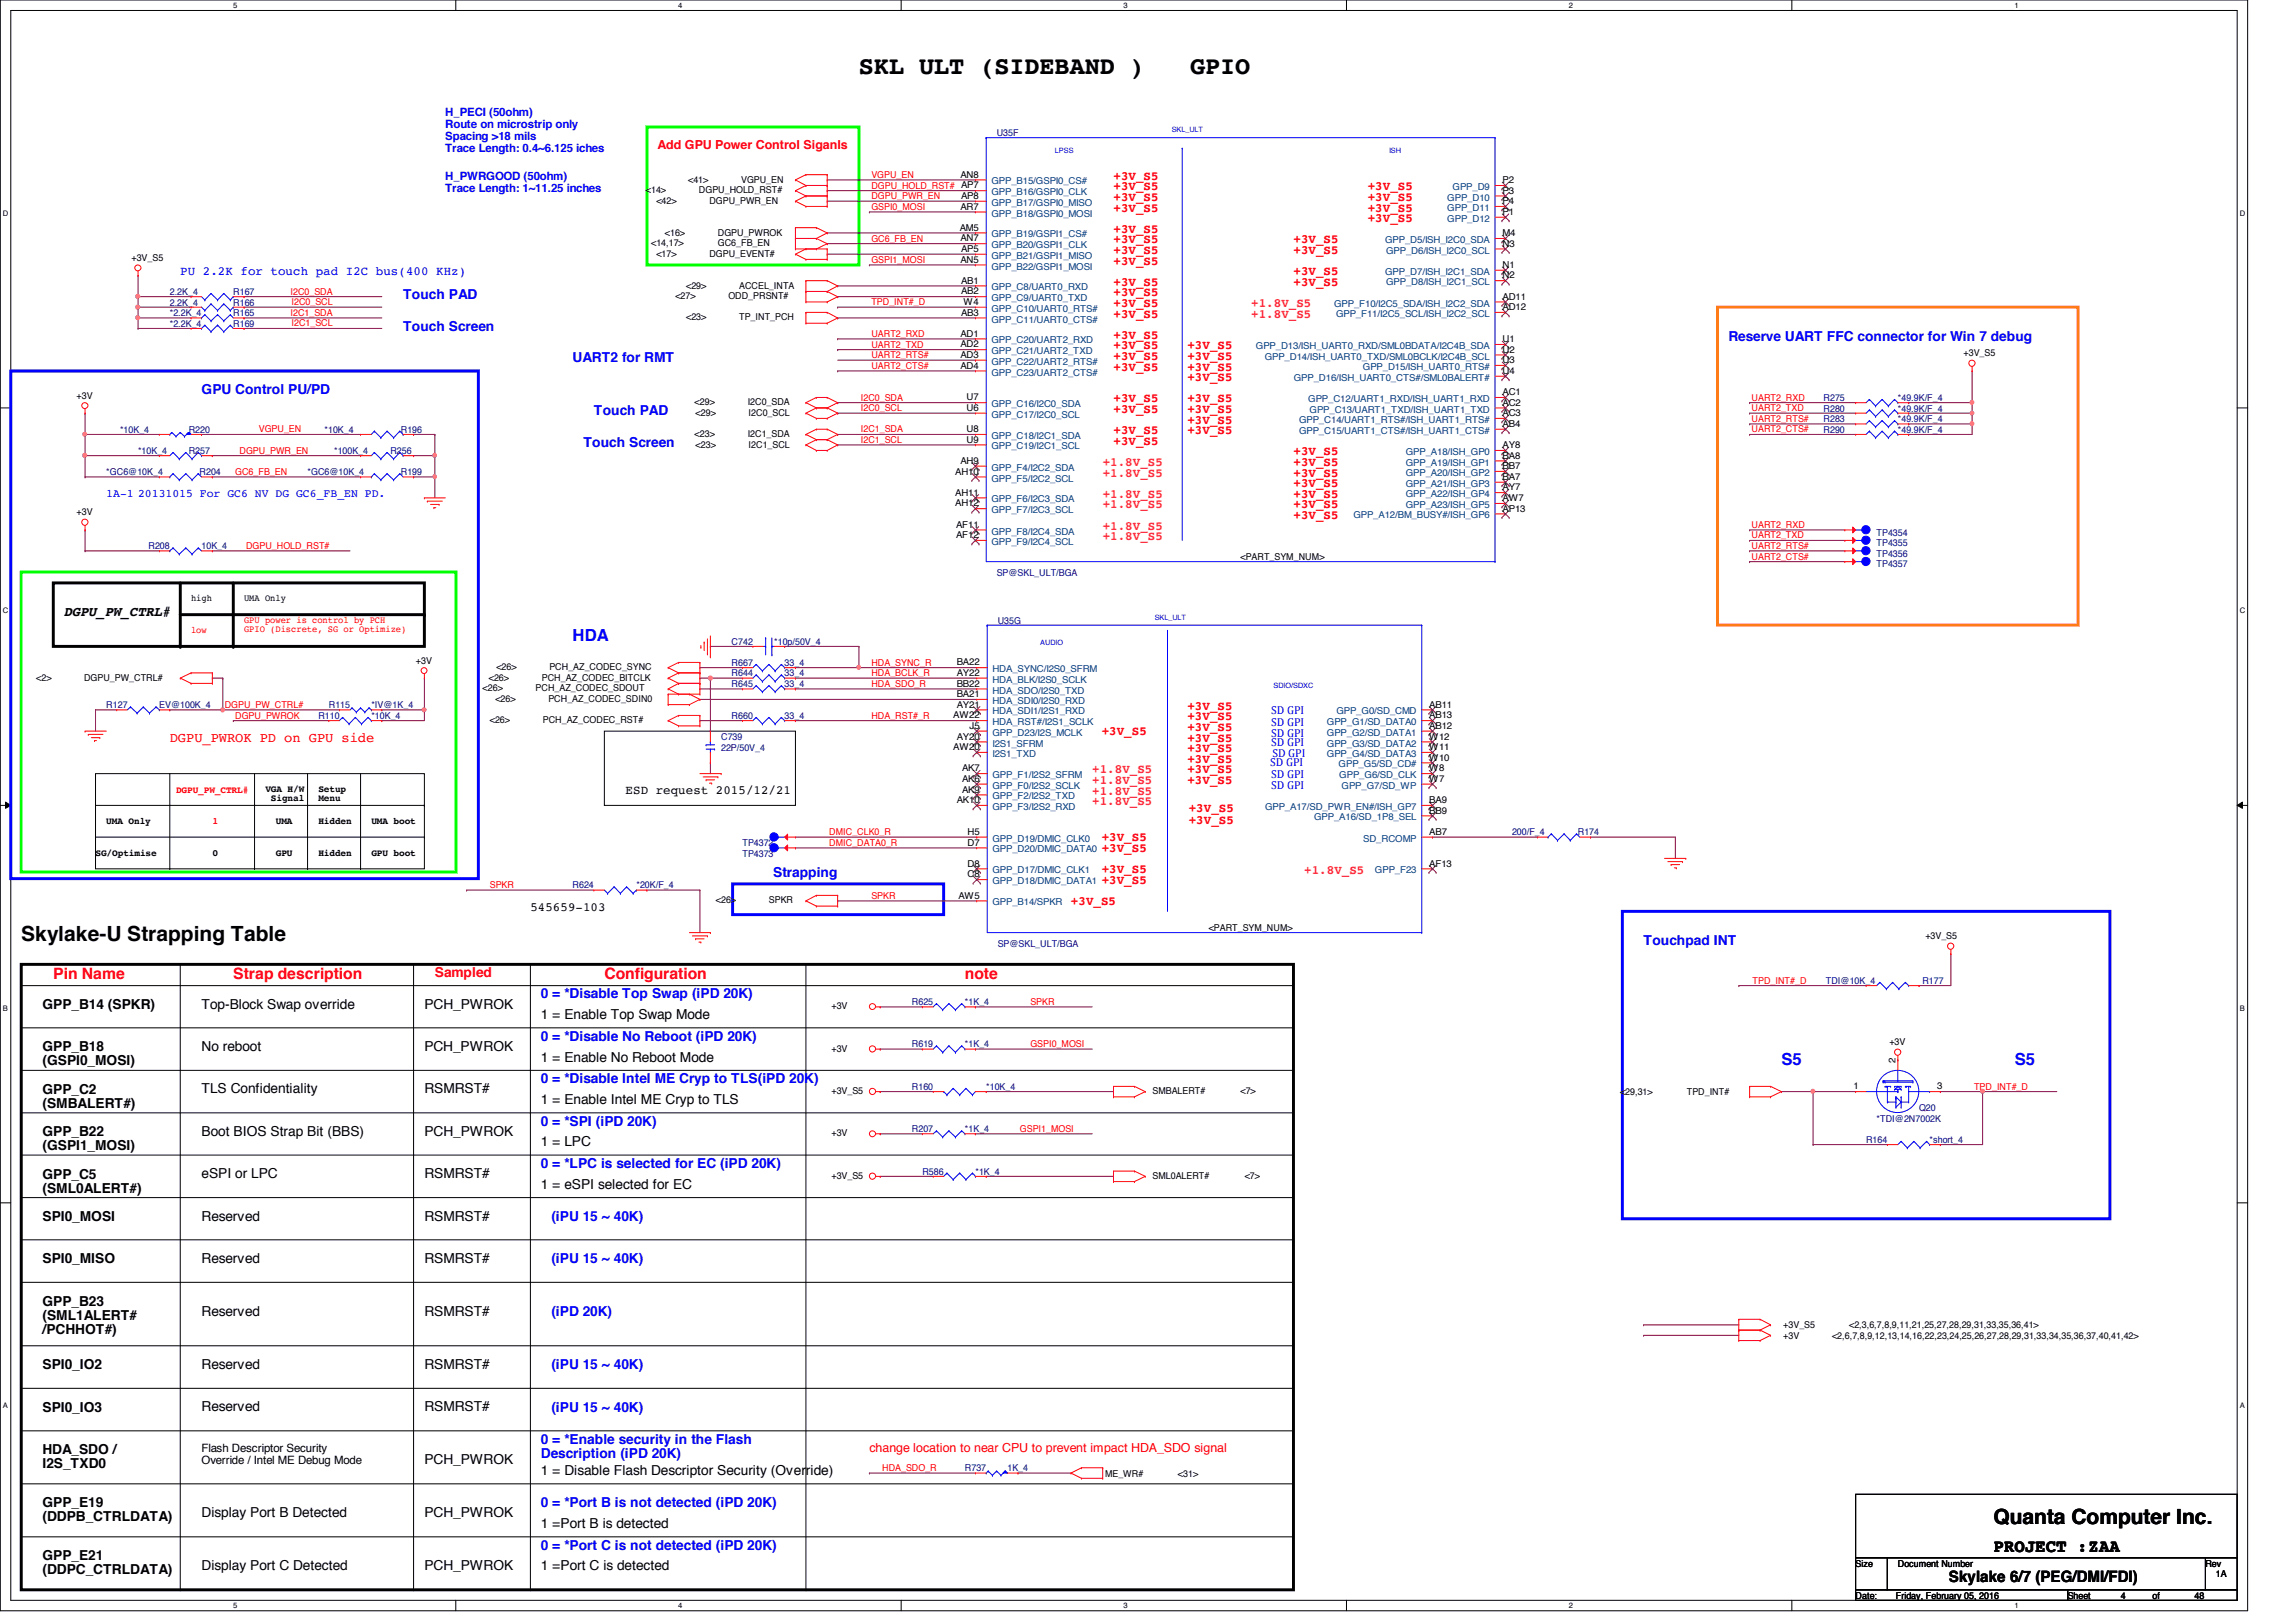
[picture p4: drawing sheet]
<svg xmlns="http://www.w3.org/2000/svg" width="297mm" height="210mm" viewBox="0 0 297 210" stroke-linecap="round" stroke-linejoin="round" font-family="sans-serif">
<defs><g id="words">
<g font-size="3.3">
<text x="111.1" y="9.6">SKL ULT (SIDEBAND )</text>
<text x="154" y="9.6">GPIO</text>
</g>
<g font-size="2.7">
<text x="2.7" y="121.8">Skylake-U Strapping Table</text>
<text x="257.9" y="197.3">Quanta Computer Inc.</text>
</g>
<text font-size="2.3" x="257.9" y="200.8">PROJECT :ZAA</text>
<g font-size="2.2" fill="#00f">
<text x="74.1" y="82.9">HDA</text>
<text x="230.5" y="137.8">S5</text>
<text x="260.6" y="137.8">S5</text>
</g>
<g font-size="2" fill="#f00">
<text x="6.9" y="126.7">Pin Name</text>
<text x="30.2" y="126.7">Strap description</text>
<text x="78.2" y="126.7">Configuration</text>
<text x="124.8" y="126.7">note</text>
</g>
<text font-size="2" x="252.1" y="204.8">Skylake 6/7 (PEG/DMI/FDI)</text>
<g font-size="1.8" fill="#00f">
<text x="52.2" y="38.7">Touch PAD</text>
<text x="52.2" y="42.8">Touch Screen</text>
<text x="74.1" y="46.9">UART2 for RMT</text>
<text x="223.6" y="44.2">Reserve UART FFC connector for Win 7 debug</text>
<text x="26.1" y="51">GPU Control PU/PD</text>
<text x="76.8" y="53.8">Touch PAD</text>
<text x="75.5" y="57.9">Touch Screen</text>
<text x="100" y="113.5">Strapping</text>
<text x="212.6" y="122.3">Touchpad INT</text>
<text x="70" y="129.2">0 = *Disable Top Swap (iPD 20K)</text>
<text x="70" y="134.7">0 = *Disable No Reboot (iPD 20K)</text>
<text x="70" y="140.2">0 = *Disable Intel ME Cryp to TLS(iPD 20K)</text>
<text x="70" y="145.7">0 = *SPI (iPD 20K)</text>
<text x="70" y="151.1">0 = *LPC is selected for EC (iPD 20K)</text>
<text x="71.3" y="158">(iPU 15 ~ 40K)</text>
<text x="71.3" y="163.5">(iPU 15 ~ 40K)</text>
<text x="71.3" y="170.3">(iPD 20K)</text>
<text x="71.3" y="177.2">(iPU 15 ~ 40K)</text>
<text x="71.3" y="182.7">(iPU 15 ~ 40K)</text>
<text x="70" y="186.8">0 = *Enable security in the Flash</text>
<text x="70" y="188.6">Description (iPD 20K)</text>
<text x="70" y="195">0 = *Port B is not detected (iPD 20K)</text>
<text x="70" y="200.5">0 = *Port C is not detected (iPD 20K)</text>
</g>
<g font-size="1.8">
<text x="8.3" y="79.7">DGPU_PW_CTRL#</text>
<text x="5.5" y="130.6">GPP_B14 (SPKR)</text>
<text x="26.1" y="130.5">Top-Block Swap override</text>
<text x="54.9" y="130.5">PCH_PWROK</text>
<text x="70" y="131.9">1 = Enable Top Swap Mode</text>
<text x="5.5" y="136.1">GPP_B18</text>
<text x="5.5" y="137.9">(GSPI0_MOSI)</text>
<text x="26.1" y="136">No reboot</text>
<text x="54.9" y="136">PCH_PWROK</text>
<text x="70" y="137.4">1 = Enable No Reboot Mode</text>
<text x="5.5" y="141.5">GPP_C2</text>
<text x="5.5" y="143.3">(SMBALERT#)</text>
<text x="26.1" y="141.5">TLS Confidentiality</text>
<text x="54.9" y="141.5">RSMRST#</text>
<text x="70" y="142.9">1 = Enable Intel ME Cryp to TLS</text>
<text x="5.5" y="147">GPP_B22</text>
<text x="5.5" y="148.8">(GSPI1_MOSI)</text>
<text x="26.1" y="147">Boot BIOS Strap Bit (BBS)</text>
<text x="54.9" y="147">PCH_PWROK</text>
<text x="70" y="148.3">1 = LPC</text>
<text x="5.5" y="152.5">GPP_C5</text>
<text x="5.5" y="154.3">(SML0ALERT#)</text>
<text x="26.1" y="152.5">eSPI or LPC</text>
<text x="54.9" y="152.5">RSMRST#</text>
<text x="70" y="153.8">1 = eSPI selected for EC</text>
<text x="5.5" y="158">SPI0_MOSI</text>
<text x="26.1" y="157.9">Reserved</text>
<text x="54.9" y="157.9">RSMRST#</text>
<text x="5.5" y="163.5">SPI0_MISO</text>
<text x="26.1" y="163.4">Reserved</text>
<text x="54.9" y="163.4">RSMRST#</text>
<text x="5.5" y="169">GPP_B23</text>
<text x="5.5" y="170.8">(SML1ALERT#</text>
<text x="5.5" y="172.6">/PCHHOT#)</text>
<text x="26.1" y="170.3">Reserved</text>
<text x="54.9" y="170.3">RSMRST#</text>
<text x="5.5" y="177.2">SPI0_IO2</text>
<text x="26.1" y="177.2">Reserved</text>
<text x="54.9" y="177.2">RSMRST#</text>
<text x="5.5" y="182.7">SPI0_IO3</text>
<text x="26.1" y="182.6">Reserved</text>
<text x="54.9" y="182.6">RSMRST#</text>
<text x="5.5" y="188.2">HDA_SDO /</text>
<text x="5.5" y="190">I2S_TXD0</text>
<text x="54.9" y="189.5">PCH_PWROK</text>
<text x="70" y="190.9">1 = Disable Flash Descriptor Security (Override)</text>
<text x="5.5" y="195">GPP_E19</text>
<text x="5.5" y="196.8">(DDPB_CTRLDATA)</text>
<text x="26.1" y="196.3">Display Port B Detected</text>
<text x="54.9" y="196.3">PCH_PWROK</text>
<text x="70" y="197.7">1 =Port B is detected</text>
<text x="5.5" y="201.9">GPP_E21</text>
<text x="5.5" y="203.7">(DDPC_CTRLDATA)</text>
<text x="26.1" y="203.2">Display Port C Detected</text>
<text x="54.9" y="203.2">PCH_PWROK</text>
<text x="70" y="203.2">1 =Port C is detected</text>
</g>
<g font-size="1.8" fill="#f00">
<text x="22" y="96">DGPU_PWROK PD on GPU side</text>
<text x="56.3" y="126.4">Sampled</text>
</g>
<g font-size="1.6" fill="#f00">
<text x="85" y="19.3">Add GPU Power Control Siganls</text>
<text x="144.1" y="23.3">+3V_S5</text>
<text x="144.1" y="24.6">+3V_S5</text>
<text x="144.1" y="26">+3V_S5</text>
<text x="144.1" y="27.4">+3V_S5</text>
<text x="177" y="24.6">+3V_S5</text>
<text x="177" y="26">+3V_S5</text>
<text x="177" y="27.4">+3V_S5</text>
<text x="177" y="28.8">+3V_S5</text>
<text x="144.1" y="30.1">+3V_S5</text>
<text x="144.1" y="31.5">+3V_S5</text>
<text x="144.1" y="32.9">+3V_S5</text>
<text x="144.1" y="34.2">+3V_S5</text>
<text x="167.3" y="31.5">+3V_S5</text>
<text x="167.3" y="32.9">+3V_S5</text>
<text x="167.3" y="35.6">+3V_S5</text>
<text x="144.1" y="37">+3V_S5</text>
<text x="144.1" y="38.4">+3V_S5</text>
<text x="144.1" y="39.8">+3V_S5</text>
<text x="144.1" y="41.1">+3V_S5</text>
<text x="167.3" y="37">+3V_S5</text>
<text x="144.1" y="43.9">+3V_S5</text>
<text x="144.1" y="45.2">+3V_S5</text>
<text x="144.1" y="46.6">+3V_S5</text>
<text x="144.1" y="48">+3V_S5</text>
<text x="153.6" y="45.2">+3V_S5</text>
<text x="153.6" y="46.6">+3V_S5</text>
<text x="153.6" y="48">+3V_S5</text>
<text x="144.1" y="52.1">+3V_S5</text>
<text x="144.1" y="53.5">+3V_S5</text>
<text x="153.6" y="49.4">+3V_S5</text>
<text x="153.6" y="52.1">+3V_S5</text>
<text x="153.6" y="53.5">+3V_S5</text>
<text x="144.1" y="56.2">+3V_S5</text>
<text x="144.1" y="57.6">+3V_S5</text>
<text x="153.6" y="54.8">+3V_S5</text>
<text x="153.6" y="56.2">+3V_S5</text>
<text x="167.3" y="58.9">+3V_S5</text>
<text x="167.3" y="60.3">+3V_S5</text>
<text x="167.3" y="61.7">+3V_S5</text>
<text x="167.3" y="63.1">+3V_S5</text>
<text x="167.3" y="64.4">+3V_S5</text>
<text x="167.3" y="65.8">+3V_S5</text>
<text x="167.3" y="67.2">+3V_S5</text>
<text x="142.5" y="95.2">+3V_S5</text>
<text x="153.6" y="91.9">+3V_S5</text>
<text x="153.6" y="93.2">+3V_S5</text>
<text x="153.6" y="94.6">+3V_S5</text>
<text x="153.6" y="96">+3V_S5</text>
<text x="153.6" y="97.4">+3V_S5</text>
<text x="153.6" y="98.7">+3V_S5</text>
<text x="153.6" y="100.1">+3V_S5</text>
<text x="153.6" y="101.5">+3V_S5</text>
<text x="153.8" y="105">+3V_S5</text>
<text x="153.8" y="106.7">+3V_S5</text>
<text x="142.5" y="108.9">+3V_S5</text>
<text x="142.5" y="110.2">+3V_S5</text>
<text x="142.5" y="113">+3V_S5</text>
<text x="138.6" y="117.1">+3V_S5</text>
<text x="142.5" y="114.3">+3V_S5</text>
<text x="112.5" y="188">change location to near CPU to prevent impact HDA_SDO signal</text>
</g>
<text font-size="1.6" fill="#00f" x="23.3" y="35.6">PU 2.2K for touch pad I2C bus(400 KHz)</text>
<g font-size="1.6" fill="#ff0080">
<text x="161.9" y="39.8">+1.8V_S5</text>
<text x="161.9" y="41.1">+1.8V_S5</text>
<text x="142.7" y="60.3">+1.8V_S5</text>
<text x="142.7" y="61.7">+1.8V_S5</text>
<text x="142.7" y="64.4">+1.8V_S5</text>
<text x="142.7" y="65.8">+1.8V_S5</text>
<text x="142.7" y="68.5">+1.8V_S5</text>
<text x="142.7" y="69.9">+1.8V_S5</text>
<text x="141.3" y="100.1">+1.8V_S5</text>
<text x="141.3" y="101.5">+1.8V_S5</text>
<text x="141.3" y="102.8">+1.8V_S5</text>
<text x="141.3" y="104.2">+1.8V_S5</text>
<text x="168.7" y="113.1">+1.8V_S5</text>
</g>
<g font-size="1.6">
<text x="80.9" y="102.7">ESD request 2015/12/21</text>
<text x="68.6" y="117.9">545659-103</text>
</g>
<g font-size="1.5" fill="#00f">
<text x="57.6" y="15.1">H_PECI (50ohm)</text>
<text x="57.6" y="16.6">Route on microstrip only</text>
<text x="57.6" y="23.3">H_PWRGOOD (50ohm)</text>
<text x="57.6" y="18.1">Spacing &gt;18 mils</text>
<text x="57.6" y="19.6">Trace Length: 0.4~6.125 iches</text>
<text x="57.6" y="24.8">Trace Length: 1~11.25 inches</text>
<text x="13.8" y="64.3">1A-1</text>
<text x="17.9" y="64.3">20131015 For GC6 NV DG GC6_FB_EN PD.</text>
<text x="164.5" y="92.5">SD GPI</text>
<text x="164.5" y="94">SD GPI</text>
<text x="164.5" y="95.3">SD GPI</text>
<text x="164.3" y="99.2">SD GPI</text>
<text x="164.5" y="96.6">SD GPI</text>
<text x="164.5" y="100.7">SD GPI</text>
<text x="164.6" y="98">SD GPI</text>
<text x="164.5" y="102.1">SD GPI</text>
</g>
<g font-size="1.5">
<text x="26.1" y="187.9">Flash Descriptor Security</text>
<text x="26.1" y="189.4">Override / Intel ME Debug Mode</text>
</g>
<g font-size="1.2" fill="#000080">
<text x="128.9" y="17.6">U35F</text>
<text x="22" y="39.5">2.2K_4</text>
<text x="22" y="40.9">*2.2K_4</text>
<text x="22" y="38.1">2.2K_4</text>
<text x="30.2" y="39.5">R166</text>
<text x="30.2" y="40.9">R165</text>
<text x="30.2" y="38.1">R167</text>
<text x="22" y="42.3">*2.2K_4</text>
<text x="30.2" y="42.3">R169</text>
<text x="235.9" y="53.3">R280</text>
<text x="235.9" y="51.9">R275</text>
<text x="245.5" y="53.3">*49.9K/F_4</text>
<text x="245.5" y="51.9">*49.9K/F_4</text>
<text x="15.5" y="56">*10K_4</text>
<text x="17.9" y="58.7">*10K_4</text>
<text x="24.4" y="58.7">R257</text>
<text x="24.4" y="56">R220</text>
<text x="42" y="56">*10K_4</text>
<text x="43.2" y="58.7">*100K_4</text>
<text x="50.5" y="58.7">R256</text>
<text x="51.9" y="56">R196</text>
<text x="235.9" y="56">R290</text>
<text x="235.9" y="54.6">R283</text>
<text x="245.5" y="56">*49.9K/F_4</text>
<text x="245.5" y="54.6">*49.9K/F_4</text>
<text x="13.8" y="61.5">*GC6@10K_4</text>
<text x="25.8" y="61.5">R204</text>
<text x="39.8" y="61.5">*GC6@10K_4</text>
<text x="51.9" y="61.5">R199</text>
<text x="19.2" y="71.1">R208</text>
<text x="26.1" y="71.1">10K_4</text>
<text x="242.8" y="69.3">TP4354</text>
<text x="242.8" y="70.7">TP4355</text>
<text x="128.9" y="74.5">SP@SKL_ULT/BGA</text>
<text x="242.8" y="72.1">TP4356</text>
<text x="242.8" y="73.4">TP4357</text>
<text x="94.7" y="83.4">C742</text>
<text x="100.2" y="83.4">*10p/50V_4</text>
<text x="129.1" y="80.7">U35G</text>
<text x="94.7" y="87.5">R644</text>
<text x="94.7" y="88.9">R645</text>
<text x="94.7" y="86.1">R667</text>
<text x="101.5" y="87.5">33_4</text>
<text x="101.5" y="88.9">33_4</text>
<text x="101.5" y="86.1">33_4</text>
<text x="13.8" y="91.7">R127</text>
<text x="20.6" y="91.7">EV@100K_4</text>
<text x="41.2" y="93">R110</text>
<text x="42.5" y="91.7">R115</text>
<text x="48" y="93">*10K_4</text>
<text x="48" y="91.7">*IV@1K_4</text>
<text x="93.3" y="95.8">C739</text>
<text x="94.7" y="93">R660</text>
<text x="101.5" y="93">33_4</text>
<text x="93.3" y="97.2">22P/50V_4</text>
<text x="96.1" y="109.5">TP4372</text>
<text x="96.1" y="110.9">TP4373</text>
<text x="195.6" y="108.1">200/F_4</text>
<text x="204.1" y="108.1">R174</text>
<text x="74.1" y="115">R624</text>
<text x="82.3" y="115">*20K/F_4</text>
<text x="129.1" y="122.5">SP@SKL_ULT/BGA</text>
<text x="118" y="130">R625</text>
<text x="124.8" y="130">*1K_4</text>
<text x="236.2" y="127.3">TDI@10K_4</text>
<text x="248.7" y="127.3">R177</text>
<text x="118" y="135.6">R619</text>
<text x="124.8" y="135.6">*1K_4</text>
<text x="118" y="141">R160</text>
<text x="127.6" y="141">*10K_4</text>
<text x="248.3" y="143.8">Q20</text>
<text x="118" y="146.5">R207</text>
<text x="124.8" y="146.5">*1K_4</text>
<text x="241.4" y="147.9">R164</text>
<text x="242.8" y="145.2">*TDI@2N7002K</text>
<text x="249.6" y="147.9">*short_4</text>
<text x="119.3" y="152">R586</text>
<text x="126.2" y="152">*1K_4</text>
<text x="124.8" y="190.4">R737</text>
<text x="130.3" y="190.4">1K_4</text>
</g>
<g font-size="1.2">
<text x="89" y="23.6">&lt;41&gt;</text>
<text x="95.9" y="23.6">VGPU_EN</text>
<text x="124.2" y="23">AN8</text>
<text x="194.4" y="23.7">P2</text>
<text x="83.6" y="25">&lt;14&gt;</text>
<text x="84.9" y="26.4">&lt;42&gt;</text>
<text x="90.4" y="25">DGPU_HOLD_RST#</text>
<text x="91.8" y="26.4">DGPU_PWR_EN</text>
<text x="124.2" y="29.8">AM5</text>
<text x="124.2" y="27.1">AR7</text>
<text x="124.3" y="25.7">AP8</text>
<text x="194.4" y="25.1">P3</text>
<text x="194.4" y="26.4">P4</text>
<text x="194.4" y="27.8">P1</text>
<text x="17" y="33.8">+3V_S5</text>
<text x="84.2" y="31.8">&lt;14,17&gt;</text>
<text x="84.9" y="33.2">&lt;17&gt;</text>
<text x="86" y="30.5">&lt;16&gt;</text>
<text x="91.8" y="33.2">DGPU_EVENT#</text>
<text x="92.9" y="30.5">DGPU_PWROK</text>
<text x="92.9" y="31.8">GC6_FB_EN</text>
<text x="124.2" y="31.2">AN7</text>
<text x="124.2" y="34">AN5</text>
<text x="124.3" y="32.6">AP5</text>
<text x="194.4" y="30.6">M4</text>
<text x="194.4" y="31.9">N3</text>
<text x="194.4" y="34.7">N1</text>
<text x="87.4" y="38.7">&lt;27&gt;</text>
<text x="88.8" y="37.3">&lt;29&gt;</text>
<text x="88.8" y="41.4">&lt;23&gt;</text>
<text x="94.2" y="38.7">ODD_PRSNT#</text>
<text x="95.6" y="37.3">ACCEL_INTA</text>
<text x="95.6" y="41.4">TP_INT_PCH</text>
<text x="124.3" y="40.9">AB3</text>
<text x="124.3" y="36.7">AB1</text>
<text x="124.3" y="38.1">AB2</text>
<text x="124.7" y="39.5">W4</text>
<text x="194.4" y="36">N2</text>
<text x="194.4" y="38.8">AD11</text>
<text x="194.4" y="40.1">AD12</text>
<text x="124.2" y="43.6">AD1</text>
<text x="124.2" y="45">AD2</text>
<text x="124.2" y="46.3">AD3</text>
<text x="124.2" y="47.7">AD4</text>
<text x="194.4" y="44.3">U1</text>
<text x="194.4" y="45.6">U2</text>
<text x="194.4" y="47">U3</text>
<text x="254" y="46.1">+3V_S5</text>
<text x="9.9" y="51.6">+3V</text>
<text x="89.9" y="52.4">&lt;29&gt;</text>
<text x="90" y="53.8">&lt;29&gt;</text>
<text x="96.7" y="52.4">I2C0_SDA</text>
<text x="96.9" y="53.8">I2C0_SCL</text>
<text x="125" y="51.8">U7</text>
<text x="125" y="53.2">U6</text>
<text x="194.4" y="51.1">AC1</text>
<text x="194.4" y="52.5">AC2</text>
<text x="194.4" y="53.8">AC3</text>
<text x="194.4" y="48.4">U4</text>
<text x="89.9" y="56.6">&lt;23&gt;</text>
<text x="90" y="57.9">&lt;23&gt;</text>
<text x="96.7" y="56.6">I2C1_SDA</text>
<text x="96.9" y="57.9">I2C1_SCL</text>
<text x="125" y="55.9">U8</text>
<text x="125" y="57.3">U9</text>
<text x="194.4" y="58">AY8</text>
<text x="194.4" y="59.4">BA8</text>
<text x="194.4" y="55.2">AB4</text>
<text x="123.6" y="61.4">AH10</text>
<text x="123.6" y="64.1">AH11</text>
<text x="123.6" y="65.5">AH12</text>
<text x="124.2" y="60">AH9</text>
<text x="194.4" y="60.7">BB7</text>
<text x="194.4" y="62.1">BA7</text>
<text x="194.4" y="63.5">AY7</text>
<text x="194.4" y="64.9">AW7</text>
<text x="9.9" y="66.7">+3V</text>
<text x="123.7" y="68.3">AF11</text>
<text x="123.7" y="69.6">AF12</text>
<text x="194.4" y="66.2">AP13</text>
<text x="24.7" y="77.8">high</text>
<text x="31.6" y="77.8">UMA Only</text>
<text x="160.5" y="72.4">&lt;PART_SYM_NUM&gt;</text>
<text x="4.7" y="88.1">&lt;2&gt;</text>
<text x="10.9" y="88.1">DGPU_PW_CTRL#</text>
<text x="53.8" y="85.9">+3V</text>
<text x="62.4" y="89.5">&lt;26&gt;</text>
<text x="63.2" y="88.1">&lt;26&gt;</text>
<text x="64.2" y="86.7">&lt;26&gt;</text>
<text x="69.3" y="89.5">PCH_AZ_CODEC_SDOUT</text>
<text x="70.1" y="88.1">PCH_AZ_CODEC_BITCLK</text>
<text x="71.1" y="86.7">PCH_AZ_CODEC_SYNC</text>
<text x="123.8" y="86.1">BA22</text>
<text x="123.8" y="87.5">AY22</text>
<text x="123.8" y="88.9">BB22</text>
<text x="63.4" y="93.6">&lt;26&gt;</text>
<text x="64.1" y="90.8">&lt;26&gt;</text>
<text x="70.2" y="93.6">PCH_AZ_CODEC_RST#</text>
<text x="70.9" y="90.8">PCH_AZ_CODEC_SDIN0</text>
<text x="123.3" y="93">AW22</text>
<text x="123.8" y="90.2">BA21</text>
<text x="123.8" y="91.6">AY21</text>
<text x="123.8" y="95.7">AY20</text>
<text x="125.4" y="94.3">J5</text>
<text x="184.9" y="91.6">AB11</text>
<text x="184.9" y="93">AB13</text>
<text x="184.9" y="94.3">AB12</text>
<text x="184.9" y="95.7">W12</text>
<text x="123.3" y="97.1">AW20</text>
<text x="124.5" y="99.8">AK7</text>
<text x="124.5" y="101.2">AK6</text>
<text x="184.9" y="97.1">W11</text>
<text x="184.9" y="98.4">W10</text>
<text x="184.9" y="99.8">W8</text>
<text x="184.9" y="101.2">W7</text>
<text x="13.8" y="106.6">UMA Only</text>
<text x="34.3" y="102.5">VGA H/W</text>
<text x="35" y="103.7">Signal</text>
<text x="35.7" y="106.6">UMA</text>
<text x="41.2" y="102.5">Setup</text>
<text x="41.2" y="103.7">Menu</text>
<text x="41.2" y="106.6">Hidden</text>
<text x="48" y="106.6">UMA boot</text>
<text x="123.8" y="103.9">AK10</text>
<text x="124.5" y="102.6">AK9</text>
<text x="184.9" y="103.9">BA9</text>
<text x="184.9" y="105.3">BB9</text>
<text x="12.4" y="110.7">SG/Optimise</text>
<text x="27.5" y="110.7">0</text>
<text x="35.7" y="110.7">GPU</text>
<text x="41.2" y="110.7">Hidden</text>
<text x="48" y="110.7">GPU boot</text>
<text x="125.2" y="108">H5</text>
<text x="125.2" y="109.4">D7</text>
<text x="125.2" y="112.1">D8</text>
<text x="125.2" y="113.5">C8</text>
<text x="184.9" y="108">AB7</text>
<text x="184.9" y="112.1">AF13</text>
<text x="92.6" y="116.9">&lt;26&gt;</text>
<text x="99.5" y="116.9">SPKR</text>
<text x="124" y="116.3">AW5</text>
<text x="156.4" y="120.4">&lt;PART_SYM_NUM&gt;</text>
<text x="249.1" y="121.5">+3V_S5</text>
<text x="107.6" y="130.6">+3V</text>
<text x="107.6" y="136.1">+3V</text>
<text x="244.4" y="135.3">+3V</text>
<text x="245.2" y="137.5" transform="rotate(-90 245.2 137.5)">2</text>
<text x="107.6" y="141.6">+3V_S5</text>
<text x="149.1" y="141.6">SMBALERT#</text>
<text x="160.5" y="141.6">&lt;7&gt;</text>
<text x="209.6" y="141.7">&lt;29,31&gt;</text>
<text x="218.2" y="141.7">TPD_INT#</text>
<text x="239.8" y="141">1</text>
<text x="250.6" y="141">3</text>
<text x="107.6" y="147.1">+3V</text>
<text x="107.6" y="152.6">+3V_S5</text>
<text x="149.1" y="152.6">SML0ALERT#</text>
<text x="161" y="152.6">&lt;7&gt;</text>
<text x="230.7" y="171.9">+3V_S5</text>
<text x="230.7" y="173.3">+3V</text>
<text x="237" y="173.3">&lt;2,6,7,8,9,12,13,14,16,22,23,24,25,26,27,28,29,31,33,34,35,36,37,40,41,42&gt;</text>
<text x="239.2" y="171.9">&lt;2,3,6,7,8,9,11,21,25,27,28,29,31,33,35,36,41&gt;</text>
<text x="143" y="191.1">ME_WR#</text>
<text x="152.4" y="191.1">&lt;31&gt;</text>
<text x="240.1" y="202.7">Size</text>
<text x="245.5" y="202.7">Document Number</text>
<text x="285.3" y="202.7">Rev</text>
<text x="240.1" y="206.9">Date:</text>
<text x="245.3" y="206.9">Friday, February 05, 2016</text>
<text x="267.5" y="206.9">Sheet</text>
<text x="274.4" y="206.9">4</text>
<text x="278.5" y="206.9">of</text>
<text x="283.9" y="206.9">48</text>
<text x="286.7" y="204.1">1A</text>
</g>
<g font-size="1.2" fill="#f00">
<text x="112.7" y="23">VGPU_EN</text>
<text x="112.7" y="27.2">GSPI0_MOSI</text>
<text x="112.7" y="24.4">DGPU_HOLD_RST# AP7</text>
<text x="112.7" y="25.8">DGPU_PWR_EN</text>
<text x="112.7" y="34">GSPI1_MOSI</text>
<text x="112.7" y="31.3">GC6_FB_EN</text>
<text x="37.6" y="38.1">I2C0_SDA</text>
<text x="37.6" y="40.9">I2C1_SDA</text>
<text x="37.7" y="39.5">I2C0_SCL</text>
<text x="112.7" y="39.5">TPD_INT#_D</text>
<text x="37.7" y="42.2">I2C1_SCL</text>
<text x="112.7" y="43.6">UART2_RXD</text>
<text x="112.7" y="45">UART2_TXD</text>
<text x="112.7" y="47.8">UART2_CTS#</text>
<text x="112.7" y="46.4">UART2_RTS#</text>
<text x="111.4" y="51.9">I2C0_SDA</text>
<text x="111.4" y="53.2">I2C0_SCL</text>
<text x="226.6" y="51.9">UART2_RXD</text>
<text x="226.6" y="53.2">UART2_TXD</text>
<text x="31" y="58.7">DGPU_PWR_EN</text>
<text x="33.5" y="56">VGPU_EN</text>
<text x="111.4" y="56">I2C1_SDA</text>
<text x="111.4" y="57.3">I2C1_SCL</text>
<text x="226.6" y="54.6">UART2_RTS#</text>
<text x="226.6" y="56">UART2_CTS#</text>
<text x="30.4" y="61.5">GC6_FB_EN</text>
<text x="31.8" y="71">DGPU_HOLD_RST#</text>
<text x="226.6" y="68.3">UART2_RXD</text>
<text x="226.6" y="69.7">UART2_TXD</text>
<text x="226.6" y="71">UART2_RTS#</text>
<text x="226.6" y="72.4">UART2_CTS#</text>
<text x="24.7" y="81.9">low</text>
<text x="31.6" y="80.6">GPU power is control by PCH</text>
<text x="31.6" y="81.8">GPIO (Discrete, SG or Optimize)</text>
<text x="112.7" y="86.1">HDA_SYNC_R</text>
<text x="112.7" y="88.9">HDA_SDO_R</text>
<text x="112.7" y="87.5">HDA_BCLK_R</text>
<text x="29.1" y="91.6">DGPU_PW_CTRL#</text>
<text x="30.4" y="93">DGPU_PWROK</text>
<text x="112.7" y="93">HDA_RST#_R</text>
<text x="22.8" y="102.6">DGPU_PW_CTRL#</text>
<text x="27.5" y="106.6">1</text>
<text x="107.3" y="108.1">DMIC_CLK0_R</text>
<text x="107.3" y="109.5">DMIC_DATA0_R</text>
<text x="63.4" y="114.9">SPKR</text>
<text x="112.7" y="116.3">SPKR</text>
<text x="133.3" y="130">SPKR</text>
<text x="226.7" y="127.3">TPD_INT#_D</text>
<text x="133.3" y="135.5">GSPI0_MOSI</text>
<text x="255.4" y="141">TPD_INT#_D</text>
<text x="131.9" y="146.5">GSPI1_MOSI</text>
<text x="114.1" y="190.4">HDA_SDO_R</text>
</g>
<g font-size="1.2" fill="#004080">
<text x="128.3" y="23.9">GPP_B15/GSPI0_CS#</text>
<text x="128.3" y="25.3">GPP_B16/GSPI0_CLK</text>
<text x="128.3" y="26.6">GPP_B17/GSPI0_MISO</text>
<text x="128.3" y="28">GPP_B18/GSPI0_MOSI</text>
<text x="187.2" y="26">GPP_D10</text>
<text x="187.2" y="27.3">GPP_D11</text>
<text x="187.2" y="28.7">GPP_D12</text>
<text x="187.9" y="24.6">GPP_D9</text>
<text x="128.3" y="30.7">GPP_B19/GSPI1_CS#</text>
<text x="128.3" y="32.1">GPP_B20/GSPI1_CLK</text>
<text x="128.3" y="33.5">GPP_B21/GSPI1_MISO</text>
<text x="128.3" y="34.9">GPP_B22/GSPI1_MOSI</text>
<text x="179.2" y="31.5">GPP_D5/ISH_I2C0_SDA</text>
<text x="179.2" y="35.6">GPP_D7/ISH_I2C1_SDA</text>
<text x="179.3" y="32.8">GPP_D6/ISH_I2C0_SCL</text>
<text x="128.3" y="40.3">GPP_C10/UART0_RTS#</text>
<text x="128.3" y="41.7">GPP_C11/UART0_CTS#</text>
<text x="128.3" y="37.6">GPP_C8/UART0_RXD</text>
<text x="128.3" y="39">GPP_C9/UART0_TXD</text>
<text x="172.6" y="39.7">GPP_F10/I2C5_SDA/ISH_I2C2_SDA</text>
<text x="172.8" y="41">GPP_F11/I2C5_SCL/ISH_I2C2_SCL</text>
<text x="179.3" y="36.9">GPP_D8/ISH_I2C1_SCL</text>
<text x="128.3" y="44.4">GPP_C20/UART2_RXD</text>
<text x="128.3" y="45.8">GPP_C21/UART2_TXD</text>
<text x="128.3" y="47.2">GPP_C22/UART2_RTS#</text>
<text x="162.5" y="45.2">GPP_D13/ISH_UART0_RXD/SML0BDATA/I2C4B_SDA</text>
<text x="163.6" y="46.5">GPP_D14/ISH_UART0_TXD/SML0BCLK/I2C4B_SCL</text>
<text x="176.3" y="47.9">GPP_D15/ISH_UART0_RTS#</text>
<text x="128.3" y="52.7">GPP_C16/I2C0_SDA</text>
<text x="128.3" y="48.6">GPP_C23/UART2_CTS#</text>
<text x="167.4" y="49.3">GPP_D16/ISH_UART0_CTS#/SML0BALERT#</text>
<text x="169.2" y="52">GPP_C12/UART1_RXD/ISH_UART1_RXD</text>
<text x="169.4" y="53.4">GPP_C13/UART1_TXD/ISH_UART1_TXD</text>
<text x="128.3" y="54.1">GPP_C17/I2C0_SCL</text>
<text x="128.3" y="56.8">GPP_C18/I2C1_SDA</text>
<text x="128.3" y="58.2">GPP_C19/I2C1_SCL</text>
<text x="168.1" y="54.7">GPP_C14/UART1_RTS#/ISH_UART1_RTS#</text>
<text x="168.1" y="56.1">GPP_C15/UART1_CTS#/ISH_UART1_CTS#</text>
<text x="181.9" y="58.9">GPP_A18/ISH_GP0</text>
<text x="128.3" y="60.9">GPP_F4/I2C2_SDA</text>
<text x="128.3" y="62.3">GPP_F5/I2C2_SCL</text>
<text x="128.3" y="65">GPP_F6/I2C3_SDA</text>
<text x="181.9" y="60.2">GPP_A19/ISH_GP1</text>
<text x="181.9" y="61.6">GPP_A20/ISH_GP2</text>
<text x="181.9" y="63">GPP_A21/ISH_GP3</text>
<text x="181.9" y="64.3">GPP_A22/ISH_GP4</text>
<text x="181.9" y="65.7">GPP_A23/ISH_GP5</text>
<text x="128.3" y="66.4">GPP_F7/I2C3_SCL</text>
<text x="128.3" y="69.2">GPP_F8/I2C4_SDA</text>
<text x="128.3" y="70.5">GPP_F9/I2C4_SCL</text>
<text x="175.1" y="67.1">GPP_A12/BM_BUSY#/ISH_GP6</text>
<text x="128.4" y="87">HDA_SYNC/I2S0_SFRM</text>
<text x="128.4" y="88.3">HDA_BLK/I2S0_SCLK</text>
<text x="128.4" y="89.7">HDA_SDO/I2S0_TXD</text>
<text x="128.4" y="91.1">HDA_SDI0/I2S0_RXD</text>
<text x="128.4" y="92.5">HDA_SDI1/I2S1_RXD</text>
<text x="128.4" y="93.9">HDA_RST#/I2S1_SCLK</text>
<text x="128.4" y="95.2">GPP_D23/I2S_MCLK</text>
<text x="171.7" y="93.9">GPP_G1/SD_DATA0</text>
<text x="171.7" y="95.2">GPP_G2/SD_DATA1</text>
<text x="172.9" y="92.5">GPP_G0/SD_CMD</text>
<text x="128.4" y="96.6">I2S1_SFRM</text>
<text x="128.4" y="98">I2S1_TXD</text>
<text x="128.4" y="100.7">GPP_F1/I2S2_SFRM</text>
<text x="171.7" y="96.6">GPP_G3/SD_DATA2</text>
<text x="171.7" y="98">GPP_G4/SD_DATA3</text>
<text x="173.2" y="99.3">GPP_G5/SD_CD#</text>
<text x="173.3" y="100.7">GPP_G6/SD_CLK</text>
<text x="128.4" y="102.1">GPP_F0/I2S2_SCLK</text>
<text x="128.4" y="103.5">GPP_F2/I2S2_TXD</text>
<text x="128.4" y="104.8">GPP_F3/I2S2_RXD</text>
<text x="163.7" y="104.8">GPP_A17/SD_PWR_EN#/ISH_GP7</text>
<text x="170" y="106.2">GPP_A16/SD_1P8_SEL</text>
<text x="173.6" y="102.1">GPP_G7/SD_WP</text>
<text x="128.4" y="108.9">GPP_D19/DMIC_CLK0</text>
<text x="128.4" y="110.3">GPP_D20/DMIC_DATA0</text>
<text x="128.4" y="113">GPP_D17/DMIC_CLK1</text>
<text x="176.4" y="108.9">SD_RCOMP</text>
<text x="177.9" y="113">GPP_F23</text>
<text x="128.4" y="114.4">GPP_D18/DMIC_DATA1</text>
<text x="128.4" y="117.2">GPP_B14/SPKR</text>
</g>
<g font-size="1">
<text x="30.2" y="1">5</text>
<text x="87.8" y="1">4</text>
<text x="145.4" y="1">3</text>
<text x="203" y="1">2</text>
<text x="260.6" y="1">1</text>
<text x=".4" y="27.9">D</text>
<text x="289.8" y="27.9">D</text>
<text x=".4" y="79.4">C</text>
<text x="289.8" y="79.4">C</text>
<text x=".4" y="130.8">B</text>
<text x="289.8" y="130.8">B</text>
<text x=".4" y="182.2">A</text>
<text x="289.8" y="182.2">A</text>
<text x="30.2" y="208.1">5</text>
<text x="87.8" y="208.1">4</text>
<text x="145.4" y="208.1">3</text>
<text x="203" y="208.1">2</text>
<text x="260.6" y="208.1">1</text>
</g>
<g font-size=".9" fill="#00f">
<text x="151.6" y="17">SKL_ULT</text>
<text x="136.5" y="19.8">LPSS</text>
<text x="179.7" y="19.8">ISH</text>
<text x="134.6" y="83.5">AUDIO</text>
<text x="149.4" y="80.3">SKL_ULT</text>
<text x="164.8" y="89">SDIO/SDXC</text>
</g>
</g></defs>
<path d="M0 0h290.8v208.4h-290.8zM1.4 1.4h288v205.7h-288z" fill="none" stroke="#000" stroke-width=".13"/>
<g fill="#fff">
<path d="M30.2 .1h.5v1.1h-.5z"/>
<path d="M30.2 207.2h.5v1.1h-.5z"/>
</g>
<path d="M59 0v1.4M59 207.1v1.3" fill="none" stroke="#000" stroke-width=".13"/>
<g fill="#fff">
<path d="M87.8 .1h.5v1.1h-.5z"/>
<path d="M87.8 207.2h.5v1.1h-.5z"/>
</g>
<path d="M116.6 0v1.4M116.6 207.1v1.3" fill="none" stroke="#000" stroke-width=".13"/>
<g fill="#fff">
<path d="M145.4 .1h.5v1.1h-.5z"/>
<path d="M145.4 207.2h.5v1.1h-.5z"/>
</g>
<path d="M174.2 0v1.4M174.2 207.1v1.3" fill="none" stroke="#000" stroke-width=".13"/>
<g fill="#fff">
<path d="M203 .1h.5v1.1h-.5z"/>
<path d="M203 207.2h.5v1.1h-.5z"/>
</g>
<path d="M231.8 0v1.4M231.8 207.1v1.3" fill="none" stroke="#000" stroke-width=".13"/>
<g fill="#fff">
<path d="M260.6 .1h.6v1.1h-.6z"/>
<path d="M260.6 207.2h.6v1.1h-.6z"/>
<path d="M.4 27.1h.7v1.1h-.7z"/>
<path d="M289.8 27.1h.7v1.1h-.7z"/>
<path d="M.4 78.5h.7v1.1h-.7z"/>
<path d="M289.8 78.5h.7v1.1h-.7z"/>
</g>
<path d="M0 52.8h1.4M289.4 52.8h1.4" fill="none" stroke="#000" stroke-width=".13"/>
<g fill="#fff">
<path d="M.4 129.9h.6v1.1h-.6z"/>
<path d="M289.8 129.9h.6v1.1h-.6z"/>
</g>
<path d="M0 104.2h1.4M.7 103.8l.7 .4-.7 .4zM289.4 104.2l.7-.4v.8zM289.4 104.2h1.4" fill="none" stroke="#000" stroke-width=".13"/>
<path d="M.7 103.8l.7 .4-.7 .4zM289.4 104.2l.7-.4v.8z" fill="#000"/>
<g fill="#fff">
<path d="M.4 181.4h.6v1.1h-.6z"/>
<path d="M289.8 181.4h.6v1.1h-.6z"/>
</g>
<g fill="none" stroke="#000" stroke-width=".13">
<path d="M78.2 94.6h24.7v9.6h-24.7zM12.4 100.1h42.5v12.3h-42.5zM12.4 108.3h42.5M12.4 104.2h42.5M22 112.4h.1M22 100.1v12.3M32.9 112.4h.1M32.9 100.1v12.3M39.8 112.4h.1M39.8 100.1v12.3M46.6 112.4h.1M46.6 100.1v12.3"/>
<path d="M54.9 108.3h.1M54.9 104.2h.1M2.7 133h164.6M2.7 138.5h164.6M2.7 127.6h164.6M23.3 124.8v80.9M53.5 124.8v80.9M68.6 124.8v80.9M104.3 124.8v80.9M167.3 133h.1M167.3 138.5h.1M167.3 127.6h.1"/>
<path d="M0 155.7h1.4M2.7 149.5h164.6M2.7 155h164.6M2.7 144h164.6M167.3 149.5h.1M167.3 155h.1M167.3 144h.1M289.4 155.7h1.4M2.7 165.9h164.6M2.7 160.4h164.6M2.7 174.2h164.6M2.7 179.7h164.6"/>
<path d="M167.3 165.9h.1M167.3 160.4h.1M167.3 174.2h.1M167.3 179.7h.1M2.7 185.2h164.6M2.7 192h164.6M2.7 198.9h164.6M167.3 185.2h.1M167.3 192h.1M167.3 198.9h.1M23.3 205.7h.1M53.5 205.7h.1"/>
<path d="M68.6 205.7h.1M104.3 205.7h.1"/>
</g>
<path d="M6.9 75.4h48v8.3h-48zM23.3 79.5h31.6M23.3 75.4v8.3M30.2 75.4v8.3M2.7 124.8h164.6v80.9h-164.6z" fill="none" stroke="#000" stroke-width=".38"/>
<path d="M1.4 48h60.5v65.7h-60.5zM94.8 114.4h27.3v4h-27.3zM209.9 117.9h63.1v39.8h-63.1z" fill="none" stroke="#00f" stroke-width=".38"/>
<path d="M83.7 16.4h27.4v17.9h-27.4zM2.7 74h56.3v38.9h-56.3z" fill="none" stroke="#0f0" stroke-width=".38"/>
<path d="M222.2 39.8h46.7v41.1h-46.7z" fill="none" stroke="#ff8000" stroke-width=".38"/>
<g fill="#000">
<circle cx="54.9" cy="79.5" r=".19"/>
<circle cx="23.3" cy="83.7" r=".19"/>
<circle cx="30.2" cy="83.7" r=".19"/>
</g>
<path d="M90.5 86.4h.1M90.5 86.4h5.6M102.9 86.4h.1M102.9 86.4h8.2" fill="none" stroke="#800040" stroke-width=".13"/>
<path d="M110.9 86.2l.2-.1 .2 .1v.3l-.2 .1-.2-.1z" fill-rule="evenodd" fill="#f0f"/>
<path d="M110.9 86.2l.2-.1 .2 .1v.3l-.2 .1-.2-.1z" fill="none" stroke="#f0f" stroke-width=".13"/>
<g fill="none" stroke="#800040" stroke-width=".13">
<path d="M90.5 89.2h.1M90.5 93.3h.1M90.5 87.8h.1M90.5 89.2h5.6M90.5 93.3h5.6M90.5 87.8h5.6M91.9 83.7h.1M91.9 87.8h.1M91.9 83.7h5.5M91.9 87.8v6.8M101.5 83.7h.1M101.5 83.7h9.6"/>
<path d="M102.9 93.3h.1M102.9 89.2h.1M102.9 89.2h23.5M102.9 93.3h23.5M111.1 83.7h.1M111.1 86.4h.1M111.1 83.7v2.7M111.1 86.4h15.3"/>
</g>
<circle cx="91.9" cy="87.8" r=".26" fill="#f0f"/>
<circle cx="91.9" cy="87.8" r=".26" fill="none" stroke="#f0f" stroke-width=".13"/>
<g fill="none" stroke="#800040" stroke-width=".13">
<path d="M17.9 38.4h.1M17.9 38.4h6.8M31.6 38.4h.1M31.6 39.8h.1M31.6 38.4h17.8M31.6 39.8h17.8M31.6 41.1h.1M31.6 42.5h.1M31.6 41.1h17.8M31.6 42.5h17.8M108.4 52.1h.1M108.4 53.5h.1"/>
<path d="M108.4 56.2h.1M108.4 57.6h.1M108.4 52.1h17.8M108.4 53.5h17.8M108.4 56.2h17.8M108.4 57.6h17.8M90.5 90.5h.1M90.5 90.5h35.9M91.9 98.7h.1M91.9 98.7v1.4M102.9 87.8h.1M102.9 87.8h23.5"/>
<path d="M108.4 116.6h.1M108.4 116.6h18M185.3 108.3h.1M185.3 108.3h13.6M205.8 108.3h.1M205.8 108.3h10.9M216.7 108.3h.1M216.7 108.3v2.8"/>
</g>
<circle cx="17.8" cy="38.4" r=".26" fill="#f0f"/>
<circle cx="17.8" cy="38.4" r=".26" fill="none" stroke="#f0f" stroke-width=".13"/>
<path d="M17.9 35.6h.1M17.9 38.4h.1M17.9 39.8h.1M17.9 35.6v4.2M17.9 39.8h6.8" fill="none" stroke="#800040" stroke-width=".13"/>
<circle cx="17.8" cy="39.8" r=".26" fill="#f0f"/>
<circle cx="17.8" cy="39.8" r=".26" fill="none" stroke="#f0f" stroke-width=".13"/>
<path d="M17.9 41.1h.1M17.9 41.1h6.8" fill="none" stroke="#800040" stroke-width=".13"/>
<circle cx="17.8" cy="41.1" r=".26" fill="#f0f"/>
<circle cx="17.8" cy="41.1" r=".26" fill="none" stroke="#f0f" stroke-width=".13"/>
<g fill="none" stroke="#800040" stroke-width=".13">
<path d="M17.9 39.8h.1M17.9 39.8v2.7M107 23.3h.1M107 24.7h.1M107 26h.1M107 30.1h.1M107 31.5h.1M107 32.9h.1M107 23.3h19.2M107 24.7h19.2M107 26h19.2M107 30.1h19.2"/>
<path d="M107 31.5h19.2M107 32.9h19.2M108.4 37h.1M108.4 38.4h.1M108.4 39.8h.1M108.4 37h17.8M108.4 38.4h17.8M108.4 39.8h17.8M112.5 34.3h.1M112.5 27.4h.1M112.5 34.3h13.7M112.5 27.4h13.7"/>
<path d="M17.9 42.5h.1M17.9 41.1h.1M17.9 42.5h6.8M26.1 56.2h.1M26.1 56.2h20.5M53.5 56.2h.1M53.5 56.2h2.8M56.3 56.2h.1M56.3 56.2v2.8M108.4 43.9h.1M108.4 45.3h.1M108.4 48h.1"/>
<path d="M108.4 43.9h17.8M108.4 45.3h17.8M108.4 48h17.8M108.4 46.6h17.8M126.2 46.6h.1M226.4 52.1h.1M226.4 53.5h.1M226.4 54.9h.1M226.4 56.2h.1M226.4 56.2h13.7M226.4 52.1h13.7M226.4 53.5h13.7"/>
<path d="M226.4 54.9h13.7M246.9 52.1h.1M246.9 53.5h.1M246.9 52.1h8.2M255.1 48h.1M255.1 52.1h.1M255.1 48v5.5h-8.2M226.4 68.6h.1M226.4 69.9h.1M226.4 71.3h.1M226.4 72.7h.1M226.4 68.6h12.3"/>
<path d="M226.4 69.9h12.3M226.4 71.3h12.3M226.4 72.7h12.3M60.4 115.2h.1M60.4 115.2h16.4M83.7 115.2h.1M83.7 115.2h6.8M90.5 115.2h.1M90.5 115.2v5.5M113.9 130.3h.1M113.9 135.8h.1M113.9 130.3h5.4"/>
<path d="M113.9 135.8h5.4M126.2 130.3h.1M126.2 135.8h.1M126.2 130.3h15.1M126.2 135.8h15.1M113.9 141.3h.1M113.9 146.7h.1M113.9 152.2h.1M113.9 141.3h6.8M113.9 146.7h5.4M113.9 152.2h6.8M126.2 146.7h.1"/>
<path d="M126.2 146.7h15.1M127.6 141.3h.1M127.6 152.2h.1M127.6 141.3h16.5M127.6 152.2h16.5M112.5 190.6h.1M112.5 190.6h13.7M131.7 190.6h.1M131.7 190.6h6.9"/>
</g>
<path d="M254.9 53.3l.2-.1 .2 .1v.3l-.2 .1-.2-.1z" fill-rule="evenodd" fill="#f0f"/>
<path d="M254.9 53.3l.2-.1 .2 .1v.3l-.2 .1-.2-.1z" fill="none" stroke="#f0f" stroke-width=".13"/>
<path d="M254.9 51.9l.2-.1 .2 .1v.3l-.2 .1-.2-.1z" fill-rule="evenodd" fill="#f0f"/>
<path d="M254.9 51.9l.2-.1 .2 .1v.3l-.2 .1-.2-.1z" fill="none" stroke="#f0f" stroke-width=".13"/>
<path d="M246.9 54.9h.1M255.1 53.5h.1M255.1 53.5v1.4h-8.2" fill="none" stroke="#800040" stroke-width=".13"/>
<path d="M254.9 54.6h.2l.2 .1v.3l-.2 .1-.2-.1z" fill-rule="evenodd" fill="#f0f"/>
<path d="M254.9 54.6h.2l.2 .1v.3l-.2 .1-.2-.1z" fill="none" stroke="#f0f" stroke-width=".13"/>
<path d="M11 56.2h.1M11 56.2h9.6M246.9 56.2h.1M255.1 54.9h.1M255.1 54.9v1.3h-8.2" fill="none" stroke="#800040" stroke-width=".13"/>
<circle cx="11" cy="56.2" r=".25" fill="#f0f"/>
<circle cx="11" cy="56.2" r=".25" fill="none" stroke="#f0f" stroke-width=".13"/>
<path d="M11 53.5h.1M11 53.5v2.7M27.5 87.8h.1M27.5 87.8h1.3M28.8 87.8h.1M28.8 91.9h.1M28.8 87.8v4.1M28.8 91.9h15.1" fill="none" stroke="#800040" stroke-width=".13"/>
<path d="M28.6 91.7l.2-.1 .2 .1v.3l-.2 .1-.2-.1z" fill-rule="evenodd" fill="#f0f"/>
<path d="M28.6 91.7l.2-.1 .2 .1v.3l-.2 .1-.2-.1z" fill="none" stroke="#f0f" stroke-width=".13"/>
<path d="M49.4 93.3h.1M54.9 91.9h.1M54.9 91.9v1.4h-5.5" fill="none" stroke="#800040" stroke-width=".13"/>
<circle cx="54.9" cy="91.9" r=".26" fill="#f0f"/>
<circle cx="54.9" cy="91.9" r=".26" fill="none" stroke="#f0f" stroke-width=".13"/>
<g fill="none" stroke="#800040" stroke-width=".13">
<path d="M11 59h.1M11 59h9.6M27.5 59h.1M27.5 59h19.1M12.4 91.9h.1M12.4 91.9h2.7M12.4 91.9v2.7M22 91.9h.1M22 91.9h6.8M30.2 93.3h.1M30.2 93.3h12.3M49.4 91.9h.1"/>
<path d="M54.9 87.8h.1M54.9 87.8v4.1h-5.5"/>
</g>
<circle cx="11" cy="58.9" r=".26" fill="#f0f"/>
<circle cx="11" cy="58.9" r=".26" fill="none" stroke="#f0f" stroke-width=".13"/>
<path d="M11 56.2h.1M11 56.2v2.8M53.5 59h.1M53.5 59h2.8" fill="none" stroke="#800040" stroke-width=".13"/>
<path d="M56.1 58.7h.1l.2 .1v.3l-.2 .1-.1-.1z" fill-rule="evenodd" fill="#f0f"/>
<path d="M56.1 58.7h.1l.2 .1v.3l-.2 .1-.1-.1z" fill="none" stroke="#f0f" stroke-width=".13"/>
<path d="M56.3 59h.1M56.3 59v2.7h-2.8M27.5 61.7h.1M27.5 61.7h19.1M53.5 61.7h.1" fill="none" stroke="#800040" stroke-width=".13"/>
<path d="M56.1 61.5l.1-.1 .2 .1v.4h-.2h-.1z" fill-rule="evenodd" fill="#f0f"/>
<path d="M56.1 61.5l.1-.1 .2 .1v.4h-.2h-.1z" fill="none" stroke="#f0f" stroke-width=".13"/>
<g fill="none" stroke="#800040" stroke-width=".13">
<path d="M11 59h.1M11 59v2.7M11 61.7h.1M11 71.3h.1M11 68.6h.1M11 61.7h9.6M11 68.6v2.7M11 71.3h9.6M27.5 71.3h.1M27.5 71.3h17.8M56.3 61.7h.1M56.3 61.7v2.7"/>
<path d="M230.5 141.3h.1M230.5 141.3h4.1M251 141.3h.1M251 141.3h5.5"/>
</g>
<circle cx="256.5" cy="141.2" r=".26" fill="#f0f"/>
<circle cx="256.5" cy="141.2" r=".26" fill="none" stroke="#f0f" stroke-width=".13"/>
<path d="M234.6 141.3h.1M234.6 141.3v6.8" fill="none" stroke="#800040" stroke-width=".13"/>
<path d="M234.4 141h.1l.2 .1v.3l-.2 .1-.1-.1z" fill-rule="evenodd" fill="#f0f"/>
<path d="M234.4 141h.1l.2 .1v.3l-.2 .1-.1-.1z" fill="none" stroke="#f0f" stroke-width=".13"/>
<g fill="none" stroke="#800040" stroke-width=".13">
<path d="M108.4 41.1h.1M108.4 41.1h17.8M102.9 109.7h.1M102.9 108.3h23.5M102.9 109.7h23.5M126.4 108.3h.1M225 127.6h.1M225 127.6h16.4M248.3 127.6h.1M252.4 123.4h.1M252.4 123.4v4.2h-4.1M234.6 148.1h.1"/>
<path d="M234.6 141.3h.1M234.6 148.1h9.6M234.6 141.3h5.5M251 148.1h.1M256.5 141.3h.1M256.5 141.3v6.8h-5.5M256.5 141.3h9.6M212.6 171.4h.1M212.6 172.8h.1M212.6 171.4h12.4M212.6 172.8h12.4"/>
</g>
<g fill="none" stroke="#f00" stroke-width=".13">
<path d="M17.9 35.6h.1M17.9 35.1v.5M102.9 24.7h.1M102.9 23.3h.1M102.9 26h.1M102.9 30.9h.1M102.9 29.5h.1M102.9 32.2h.1M102.9 32.9h.1M102.9 24.7l1.4 .7M102.9 23.3l1.4 .7M102.9 26l1.4 .7"/>
<path d="M102.9 29.5h2.7M102.9 30.9h2.7M102.9 29.5v2.7M102.9 32.2h4.1M102.9 32.9l1.4 .7M104.3 39.1h.1M104.3 37.7h.1M104.3 24h.1M104.3 25.4h.1M104.3 22.6h.1M104.3 26.7h.1M104.3 32.2h.1"/>
<path d="M104.3 33.6h.1M104.3 36.3h.1M104.3 37.7h2.7M104.3 39.1h2.7M104.3 36.3v2.8M104.3 24h2.7M104.3 24l-1.4 .7M104.3 25.4h2.7M104.3 22.6h2.7M104.3 22.6l-1.4 .7M104.3 25.4l-1.4 .6M104.3 26.7h2.7"/>
<path d="M104.3 32.2l-1.4 .7M104.3 33.6h2.7M104.3 36.3h2.7M105.6 29.5h.1M105.6 30.9h.1M105.6 32.2h.1M105.6 29.5l1.4 .6M105.6 30.9l1.4 .6M107 37.7h.1M107 39.1h.1M107 25.4h.1M107 24h.1"/>
<path d="M107 22.6h.1M107 26.7h.1M107 30.1h.1M107 31.5h.1M107 33.6h.1M107 32.2h.1M107 36.3h.1M107 37.7l1.4 .7M107 22.6v4.1M107 32.2v1.4M107 30.1l-1.4 .8M107 31.5l-1.4 .7"/>
<path d="M107 36.3l1.4 .7M108.4 38.4h.1M108.4 37h.1M108.4 38.4l-1.4 .7M108.4 37l-1.4 .7M11 53.5h.1M11 52.9v.6M46.6 56.2h.1M46.6 56.2h1.4M52.2 56.2h1.3M53.5 56.2h.1M104.3 52.1h.1"/>
<path d="M104.3 53.5h.1M104.3 57.6h.1M104.3 56.2h.1M104.3 41.8h.1M104.3 40.4h.1M104.3 40.4v1.4M104.3 52.1l1.3 .7M104.3 53.5l1.3 .6M104.3 57.6l1.3 .7M104.3 56.2l1.3 .7M104.3 40.4h2.7M104.3 41.8h2.7"/>
<path d="M105.6 52.8h.1M105.6 51.4h.1M105.6 54.1h.1M105.6 58.3h.1M105.6 56.9h.1M105.6 55.5h.1M105.6 52.8h1.4M105.6 51.4l-1.3 .7M105.6 51.4h1.4M105.6 54.1h1.4M105.6 52.8l-1.3 .7M105.6 58.3h1.4"/>
<path d="M105.6 56.9l-1.3 .7M105.6 56.9h1.4M105.6 55.5l-1.3 .7M105.6 55.5h1.4M107 52.8h.1M107 51.4h.1M107 54.1h.1M107 58.3h.1M107 56.9h.1M107 55.5h.1M107 40.4h.1M107 41.8h.1"/>
<path d="M107 51.4l1.4 .7M107 52.8l1.4 .7M107 56.9l1.4 .7M107 55.5l1.4 .7M107 40.4l1.4 .7M108.4 52.1h.1M108.4 53.5h.1M108.4 57.6h.1M108.4 56.2h.1M108.4 41.1h.1M108.4 52.1l-1.4 .7M108.4 53.5l-1.4 .6"/>
<path d="M108.4 57.6l-1.4 .7M108.4 56.2l-1.4 .7M108.4 41.1l-1.4 .7M240.1 53.5h.1M240.1 53.5h1.3M245.5 53.5h1.4M246.9 53.5h.1M255.1 48h.1M255.1 47.5v.5M11 68.6h.1M11 68v.6M54.9 64.4h.1"/>
<path d="M54.9 64.4h2.7M55.3 64.9h.1M55.3 64.9h1.9M55.7 65.3h1.1M56.1 65.7h.1M56.1 65.7h.3M56.8 65.3h.1M11 94.6h.1M11 94.6h2.8M11.4 95h.1M11.4 95h1.9M11.8 95.5h1.1"/>
<path d="M12.2 95.8h.1M12.2 95.8h.3M12.9 95.5h.1M23.3 87.8h.1M23.3 87.8l1.4 .6M24.7 87.1h.1M24.7 88.4h.1M24.7 88.4h2.8M24.7 87.1h2.8M24.7 87.1l-1.4 .7M27.5 88.4h.1M27.5 87.1h.1"/>
<path d="M27.5 87.1v1.3M54.9 87.8h.1M54.9 87.2v.6M86.4 93.3h.1M86.4 89.2h.1M86.4 87.8h.1M86.4 86.4h.1M86.4 91.2h.1M86.4 89.8h.1M86.4 93.3l1.4 .6M86.4 89.8h4.1M86.4 89.2l1.4 .6"/>
<path d="M86.4 87.8l1.4 .6M86.4 86.4l1.4 .7M86.4 91.2h2.8M86.4 89.8v1.4M87.8 92.6h.1M87.8 93.9h.1M87.8 88.4h.1M87.8 89.8h.1M87.8 87.1h.1M87.8 85.7h.1M87.8 92.6l-1.4 .7M87.8 92.6h2.7"/>
<path d="M87.8 93.9h2.7M87.8 88.4l-1.4 .8M87.8 88.4h2.7M87.8 87.1l-1.4 .7M87.8 87.1h2.7M87.8 85.7l-1.4 .7M87.8 85.7h2.7M89.2 89.8h.1M89.2 91.2h.1M89.2 89.8l1.3 .7M90.5 92.6h.1M90.5 93.9h.1"/>
<path d="M90.5 88.4h.1M90.5 89.8h.1M90.5 87.1h.1M90.5 85.7h.1M90.5 90.5h.1M90.5 85.7v4.1M90.5 92.6v1.3M90.5 90.5l-1.3 .7M90.7 83.8h.1M90.7 83.5v.3M91.1 83.1h.1M91.1 83.1v1.1"/>
<path d="M91.5 84.6h.1M91.5 82.7v1.9M91.9 85h.1M91.9 82.3v2.7M96.1 87.8h.1M96.1 93.3h.1M96.1 87.8h1.3M96.1 93.3h1.3M101.5 87.8h1.4M101.5 93.3h1.4M102.9 87.8h.1M102.9 93.3h.1"/>
<path d="M90.5 100.1h2.8M91 100.5h1.9M91.4 100.9h.1M91.4 100.9h1.1M91.8 101.3h.3M92.1 101.3h.1M92.9 100.5h.1M93.3 100.1h.1M104.3 116.6h.1M104.3 116.6l1.3 .7M105.6 115.9h.1M105.6 117.3h.1"/>
<path d="M105.6 115.9l-1.3 .7M105.6 115.9h2.8M105.6 117.3h2.8M108.4 115.9h.1M108.4 117.3h.1M108.4 115.9v1.4M215.3 111.1h2.8M215.8 111.5h1.9M216.2 111.9h.1M216.2 111.9h1.1M216.6 112.3h.3M216.9 112.3h.1"/>
<path d="M217.7 111.5h.1M218.1 111.1h.1M89.2 120.7h2.7M89.6 121.1h1.9M90 121.5h.1M90 121.5h1.1M90.4 121.9h.3M90.7 121.9h.1M91.5 121.1h.1M91.9 120.7h.1M113.3 130.3h.6M113.3 135.8h.6"/>
<path d="M113.9 130.3h.1M113.9 135.8h.1M245.5 137.2h.1M245.5 136.6v.6M252.4 123.4h.1M252.4 122.9v.5M113.3 141.3h.6M113.3 146.7h.6M113.3 152.2h.6M113.9 141.3h.1M113.9 146.7h.1M113.9 152.2h.1"/>
<path d="M144.1 140.6h.1M144.1 141.9h.1M144.1 151.6h.1M144.1 152.9h.1M144.1 141.9h2.7M144.1 140.6h2.7M144.1 140.6v1.3M144.1 151.6v1.3M144.1 152.9h2.7M144.1 151.6h2.7M146.8 141.9h.1M146.8 140.6h.1"/>
<path d="M146.8 152.9h.1M146.8 151.6h.1M146.8 140.6l1.4 .7M146.8 151.6l1.4 .6M148.2 141.3h.1M148.2 152.2h.1M148.2 141.3l-1.4 .6M148.2 152.2l-1.4 .7M226.4 141.9h.1M226.4 140.6h.1M226.4 141.9h2.7M226.4 140.6h2.7"/>
<path d="M226.4 140.6v1.3M229.1 140.6h.1M229.1 141.9h.1M229.1 140.6l1.4 .7M230.5 141.3h.1M230.5 141.3l-1.4 .6M225 172.1h.1M225 170.7h.1M225 173.5h.1M225 170.7h2.7M225 172.1h2.7M225 170.7v2.8"/>
<path d="M225 173.5h2.7M227.7 170.7h.1M227.7 172.1h.1M227.7 173.5h.1M227.7 170.7l1.4 .7M227.7 172.1l1.4 .7M229.1 171.4h.1M229.1 172.8h.1M229.1 171.4l-1.4 .7M229.1 172.8l-1.4 .7M138.6 190.6h.1M138.6 190.6l1.3 .7"/>
<path d="M139.9 189.9h.1M139.9 191.3h.1M139.9 189.9l-1.3 .7M139.9 189.9h2.8M139.9 191.3h2.8M142.7 189.9h.1M142.7 191.3h.1M142.7 189.9v1.4"/>
<circle cx="17.8" cy="34.7" r=".39"/>
<circle cx="11" cy="52.5" r=".39"/>
<circle cx="255.1" cy="47" r=".4"/>
<circle cx="11" cy="67.6" r=".4"/>
<circle cx="54.9" cy="86.8" r=".38"/>
<circle cx="112.9" cy="135.7" r=".4"/>
<circle cx="112.9" cy="130.3" r=".39"/>
<circle cx="245.5" cy="136.2" r=".4"/>
<circle cx="252.4" cy="122.4" r=".4"/>
<circle cx="112.9" cy="152.2" r=".4"/>
<circle cx="112.9" cy="141.2" r=".4"/>
<circle cx="112.9" cy="146.7" r=".39"/>
</g>
<path d="M240.1 193.4h49.3v8.2h-49.3zM240.1 201.6h4.1v4.1h-4.1zM240.1 205.7h27.4v1.4h-27.4zM244.2 201.6h41.1v4.1h-41.1zM267.5 205.7h21.9v1.4h-21.9zM285.3 201.6h4.1v4.1h-4.1z" fill="none" stroke="#000" stroke-width=".13"/>
<g fill="none" stroke="#00f" stroke-width=".13">
<path d="M48.4 55.8h.1M48.4 55.8l-.4 .4M48.4 55.8l.9 .8M49.3 56.6h.1M50.1 55.8h.1M50.1 55.8l-.8 .8M50.1 55.8l.8 .8M50.9 56.6h.1M51.7 55.8h.1M51.7 55.8l-.8 .8M51.7 55.8l.5 .4M52.2 56.2h.1"/>
<path d="M241.8 53h.1M241.8 53l-.4 .5M241.8 53l.9 .9M242.7 53.9h.1M243.5 53h.1M243.5 53l-.8 .9M243.5 53l.8 .9M244.3 53.9h.1M245.1 53h.1M245.1 53l-.8 .9M245.1 53l.4 .5M245.5 53.5h.1"/>
<path d="M97.8 87.3h.1M97.8 92.8h.1M97.8 87.3l-.4 .5M97.8 87.3l.8 .9M97.8 92.8l-.4 .5M97.8 92.8l.8 .9M98.6 88.2h.1M98.6 93.7h.1M99.5 87.3h.1M99.5 92.8h.1M99.5 87.3l-.9 .9M99.5 87.3l.8 .9"/>
<path d="M99.5 92.8l-.9 .9M99.5 92.8l.8 .9M100.3 88.2h.1M100.3 93.7h.1M101.1 87.3h.1M101.1 92.8h.1M101.1 87.3l-.8 .9M101.1 87.3l.4 .5M101.1 92.8l-.8 .9M101.1 92.8l.4 .5M101.5 87.8h.1M101.5 93.3h.1"/>
</g>
<circle cx="241.4" cy="68.6" r=".54" fill="#00f"/>
<g fill="none" stroke="#00f" stroke-width=".13">
<path d="M240.1 68.6h.8M240.9 68.6h.1"/>
<circle cx="241.4" cy="68.6" r=".54"/>
</g>
<path d="M239.7 68.2l.4 .4-.4 .4z" fill="#f00"/>
<g fill="none" stroke="#f00" stroke-width=".13">
<path d="M24.7 42.5h.1M24.7 42.5h1.4M30.2 42.5h1.4M31.6 42.5h.1M240.1 56.2h.1M240.1 56.2h1.3M245.5 56.2h1.4M246.9 56.2h.1M238.7 68.6h.1M238.7 68.6h1.4M239.7 68.2l.4 .4-.4 .4zM244.2 148.1h.1"/>
<path d="M244.2 148.1h1.3M249.6 148.1h1.4M251 148.1h.1"/>
</g>
<g fill="none" stroke="#00f" stroke-width=".13">
<path d="M26.1 42.5h.1M26.5 42.1h.1M26.5 42.1l.8 .8M26.5 42.1l-.4 .4M27.3 42.9h.1M28.1 42.1h.1M28.1 42.1l.9 .8M28.1 42.1l-.8 .8M29 42.9h.1M29.8 42.1h.1M29.8 42.1l.4 .4M29.8 42.1l-.8 .8"/>
<path d="M241.8 55.8h.1M241.8 55.8l-.4 .4M241.8 55.8l.9 .8M242.7 56.6h.1M243.5 55.8h.1M243.5 55.8l-.8 .8M243.5 55.8l.8 .8M244.3 56.6h.1M245.1 55.8h.1M245.1 55.8l-.8 .8M245.1 55.8l.4 .4M245.5 56.2h.1"/>
<path d="M246 147.7h.1M246 147.7l-.5 .4M246 147.7l.8 .8M246.8 148.5h.1M247.6 147.7h.1M247.6 147.7l-.8 .8M247.6 147.7l.8 .8M248.4 148.5h.1M249.3 147.7h.1M249.3 147.7l-.9 .8M249.3 147.7l.3 .4M249.6 148.1h.1"/>
</g>
<circle cx="241.4" cy="69.9" r=".54" fill="#00f"/>
<g fill="none" stroke="#00f" stroke-width=".13">
<path d="M240.1 69.9h.8M240.9 69.9h.1"/>
<circle cx="241.4" cy="69.9" r=".54"/>
</g>
<path d="M239.7 69.6l.4 .3-.4 .4z" fill="#f00"/>
<path d="M20.6 59h.1M20.6 59h1.4M26.1 59h1.4M27.5 59h.1M240.1 52.1h.1M240.1 52.1h1.3M245.5 52.1h1.4M246.9 52.1h.1M238.7 69.9h.1M238.7 69.9h1.4M239.7 69.6l.4 .3-.4 .4z" fill="none" stroke="#f00" stroke-width=".13"/>
<g fill="none" stroke="#00f" stroke-width=".13">
<path d="M22.4 58.5h.1M22.4 58.5l-.4 .5M22.4 58.5l.8 .9M23.2 59.4h.1M24 58.5h.1M24 58.5l-.8 .9M24 58.5l.8 .9M24.8 59.4h.1M25.7 58.5h.1M25.7 58.5l-.9 .9M25.7 58.5l.4 .5M26.1 59h.1"/>
<path d="M241.8 51.7h.1M241.8 51.7l-.4 .4M241.8 51.7l.9 .8M242.7 52.5h.1M243.5 51.7h.1M243.5 51.7l-.8 .8M243.5 51.7l.8 .8M244.3 52.5h.1M245.1 51.7h.1M245.1 51.7l-.8 .8M245.1 51.7l.4 .4M245.5 52.1h.1"/>
</g>
<circle cx="241.4" cy="71.3" r=".54" fill="#00f"/>
<g fill="none" stroke="#00f" stroke-width=".13">
<path d="M240.1 71.3h.8M240.9 71.3h.1"/>
<circle cx="241.4" cy="71.3" r=".54"/>
</g>
<path d="M239.7 70.9l.4 .4-.4 .4z" fill="#f00"/>
<path d="M238.7 71.3h.1M238.7 71.3h1.4M239.7 70.9l.4 .4-.4 .4zM97.4 83.7h.1M97.4 83.7h1.4M100.2 83.7h1.3M101.5 83.7h.1" fill="none" stroke="#f00" stroke-width=".13"/>
<path d="M98.8 83.7h.3M99.1 83.7h.1M99.1 82.5h.1M99.1 82.5v2.3M99.9 84.8h.1M99.9 83.7h.1M99.9 83.7h.3M99.9 82.5v2.3" fill="none" stroke="#00f" stroke-width=".13"/>
<circle cx="241.4" cy="72.7" r=".54" fill="#00f"/>
<g fill="none" stroke="#00f" stroke-width=".13">
<path d="M240.1 72.7h.8M240.9 72.7h.1"/>
<circle cx="241.4" cy="72.7" r=".54"/>
</g>
<path d="M239.7 72.3l.4 .4-.4 .4z" fill="#f00"/>
<g fill="none" stroke="#f00" stroke-width=".13">
<path d="M238.7 72.7h.1M238.7 72.7h1.4M239.7 72.3l.4 .4-.4 .4zM15.1 91.9h.1M15.1 91.9h1.4M20.6 91.9h1.4M22 91.9h.1M42.5 93.3h.1M42.5 93.3h1.4M48 93.3h1.4M49.4 93.3h.1M96.1 89.2h.1"/>
<path d="M96.1 89.2h1.3M101.5 89.2h1.4M102.9 89.2h.1M126.4 86.4h.1M126.4 87.8h.1M126.4 89.2h.1M126.4 90.5h.1M126.4 91.9h.1M126.4 93.3h.1M126.4 94.6h.1M126.4 96h.1M126.4 97.4h.1"/>
<path d="M126.4 89.2h1.3M126.4 93.3h1.3M126.4 91.9h1.3M126.4 86.4h1.3M126.4 87.8h1.3M126.4 90.5h1.3M126.4 94.6h1.3M126.4 96h1.3M126.4 97.4h1.3M183.9 93.3h1.4M183.9 91.9h1.4M183.9 94.6h1.4"/>
<path d="M183.9 96h1.4M183.9 97.4h1.4M183.9 98.7h1.4M185.3 91.9h.1M185.3 93.3h.1M185.3 94.6h.1M185.3 96h.1M185.3 97.4h.1M185.3 98.7h.1M126.4 100.1h.1M126.4 101.5h.1M126.4 102.9h.1"/>
<path d="M126.4 104.2h.1M126.4 108.3h.1M126.4 109.7h.1M126.4 112.4h.1M126.4 113.8h.1M126.4 116.6h.1M126.4 100.1h1.3M126.4 101.5h1.3M126.4 102.9h1.3M126.4 104.2h1.3M126.4 108.3h1.3M126.4 109.7h1.3"/>
<path d="M126.4 112.4h1.3M126.4 113.8h1.3M126.4 116.6h1.3M183.9 100.1h1.4M183.9 101.5h1.4M183.9 104.2h1.4M183.9 108.3h1.4M183.9 112.4h1.4M183.9 105.6h1.4M185.3 100.1h.1M185.3 101.5h.1M185.3 104.2h.1"/>
<path d="M185.3 105.6h.1M185.3 108.3h.1M185.3 112.4h.1M241.4 127.6h.1M241.4 127.6h1.4M246.9 127.6h1.4M248.3 127.6h.1M119.3 146.7h.1M119.3 146.7h1.4M124.8 146.7h1.4M126.2 146.7h.1"/>
</g>
<g fill="none" stroke="#00f" stroke-width=".13">
<path d="M16.9 91.5h.1M16.9 91.5l-.4 .4M16.9 91.5l.8 .8M17.7 92.3h.1M18.5 91.5h.1M18.5 91.5l-.8 .8M18.5 91.5l.8 .8M19.3 92.3h.1M20.2 91.5h.1M20.2 91.5l-.9 .8M20.2 91.5l.4 .4M20.6 91.9h.1"/>
<path d="M44.3 92.8h.1M44.3 92.8l-.4 .5M44.3 92.8l.9 .9M45.2 93.7h.1M46 92.8h.1M46 92.8l-.8 .9M46 92.8l.8 .9M46.8 93.7h.1M47.6 92.8h.1M47.6 92.8l-.8 .9M47.6 92.8l.4 .5M48 93.3h.1"/>
<path d="M97.8 88.7h.1M97.8 88.7l-.4 .5M97.8 88.7l.8 .8M98.6 89.5h.1M99.5 88.7h.1M99.5 88.7l-.9 .8M99.5 88.7l.8 .8M100.3 89.5h.1M101.1 88.7h.1M101.1 88.7l-.8 .8M101.1 88.7l.4 .5M101.5 89.2h.1"/>
<path d="M127.7 80.9h.1M127.7 80.9v39.8h56.2M127.7 80.9h56.2M151 81.6h.1M151 81.6v36.3M183.9 80.9h.1M183.9 80.9v39.8M183.9 120.7h.1M243.2 127.1h.1M243.2 127.1l-.4 .5M243.2 127.1l.8 .9M244 128h.1"/>
<path d="M244.9 127.1h.1M244.9 127.1l-.9 .9M244.9 127.1l.8 .9M245.7 128h.1M246.5 127.1h.1M246.5 127.1l-.8 .9M246.5 127.1l.4 .5M246.9 127.6h.1M121.2 146.3h.1M121.2 146.3l-.5 .4M121.2 146.3l.8 .9M122 147.2h.1"/>
<path d="M122.8 146.3h.1M122.8 146.3l-.8 .9M122.8 146.3l.8 .9M123.6 147.2h.1M124.4 146.3h.1M124.4 146.3l-.8 .9M124.4 146.3l.4 .4M124.8 146.7h.1"/>
</g>
<g fill="none" stroke="#804000" stroke-width=".13">
<path d="M125.9 92.3h.1M125.9 95.1h.1M125.9 96.5h.1M125.9 97.8h.1M125.9 91.4l.9 .9M125.9 94.2l.9 .9M125.9 95.6l.9 .9M125.9 96.9l.9 .9M125.9 99.7l.9 .9M126.8 91.4l-.9 .9M126.8 94.2l-.9 .9M126.8 95.6l-.9 .9"/>
<path d="M126.8 96.9l-.9 .9M126.8 99.7l-.9 .9M126.8 92.3h.1M126.8 95.1h.1M126.8 96.5h.1M126.8 97.8h.1M184.9 92.3h.1M184.9 93.7h.1M184.9 95.1h.1M184.9 96.5h.1M184.9 97.8h.1M184.9 99.2h.1"/>
<path d="M184.9 91.4l.9 .9M184.9 92.8l.9 .9M184.9 94.2l.9 .9M184.9 95.6l.9 .9M184.9 96.9l.9 .9M184.9 98.3l.9 .9M184.9 99.7l.9 .9M185.8 91.4l-.9 .9M185.8 92.8l-.9 .9M185.8 94.2l-.9 .9M185.8 95.6l-.9 .9M185.8 96.9l-.9 .9"/>
<path d="M185.8 98.3l-.9 .9M185.8 99.7l-.9 .9M185.8 92.3h.1M185.8 93.7h.1M185.8 95.1h.1M185.8 96.5h.1M185.8 97.8h.1M185.8 99.2h.1M125.9 100.6h.1M125.9 101.9h.1M125.9 103.3h.1M125.9 104.7h.1"/>
<path d="M125.9 112.9h.1M125.9 114.3h.1M125.9 101l.9 .9M125.9 102.4l.9 .9M125.9 103.8l.9 .9M125.9 112l.9 .9M125.9 113.4l.9 .9M126.8 101l-.9 .9M126.8 102.4l-.9 .9M126.8 103.8l-.9 .9M126.8 112l-.9 .9M126.8 113.4l-.9 .9"/>
<path d="M126.8 100.6h.1M126.8 101.9h.1M126.8 103.3h.1M126.8 104.7h.1M126.8 112.9h.1M126.8 114.3h.1M184.9 100.6h.1M184.9 101.9h.1M184.9 104.7h.1M184.9 106h.1M184.9 112.9h.1M184.9 101l.9 .9"/>
<path d="M184.9 103.8l.9 .9M184.9 105.2l.9 .8M184.9 112l.9 .9M185.8 101l-.9 .9M185.8 103.8l-.9 .9M185.8 105.2l-.9 .8M185.8 112l-.9 .9M185.8 100.6h.1M185.8 101.9h.1M185.8 104.7h.1M185.8 106h.1M185.8 112.9h.1"/>
</g>
<circle cx="100.1" cy="108.3" r=".54" fill="#00f"/>
<g fill="none" stroke="#00f" stroke-width=".13">
<path d="M100.7 108.3h.1M100.7 108.3h.8"/>
<circle cx="100.1" cy="108.3" r=".54"/>
</g>
<path d="M101.5 108.3l.4-.4v.8z" fill="#f00"/>
<g fill="none" stroke="#f00" stroke-width=".13">
<path d="M24.7 39.8h.1M24.7 39.8h1.4M30.2 39.8h1.4M31.6 39.8h.1M46.6 59h.1M46.6 59h1.4M52.2 59h1.3M53.5 59h.1M240.1 54.9h.1M240.1 54.9h1.3M245.5 54.9h1.4M246.9 54.9h.1"/>
<path d="M91.9 98.7h.1M91.9 94.6h.1M91.9 94.6v1.4M91.9 97.4v1.3M96.1 86.4h.1M96.1 86.4h1.3M101.5 86.4h1.4M102.9 86.4h.1M101.5 108.3l.4-.4v.8zM101.5 108.3h1.4M102.9 108.3h.1M245.5 137.2h.1"/>
<path d="M245.5 137.2v1.3M240.1 141.3h.1M240.1 141.3h1.3M249.6 141.3h1.4M251 141.3h.1"/>
</g>
<g fill="none" stroke="#00f" stroke-width=".13">
<path d="M26.1 39.8l.4 .4M27.3 39.3h.1M27.3 39.3l-.8 .9M27.3 39.3l.8 .9M29 39.3h.1M29 39.3l-.9 .9M29 39.3l.8 .9M30.2 39.8h.1M30.2 39.8l-.4 .4M26.5 40.2h.1M28.1 40.2h.1M29.8 40.2h.1"/>
<path d="M48.4 58.5h.1M48.4 58.5l-.4 .5M48.4 58.5l.9 .9M49.3 59.4h.1M50.1 58.5h.1M50.1 58.5l-.8 .9M50.1 58.5l.8 .9M50.9 59.4h.1M51.7 58.5h.1M51.7 58.5l-.8 .9M51.7 58.5l.5 .5M52.2 59h.1"/>
<path d="M241.8 54.4h.1M241.8 54.4l-.4 .5M241.8 54.4l.9 .8M242.7 55.2h.1M243.5 54.4h.1M243.5 54.4l-.8 .8M243.5 54.4l.8 .8M244.3 55.2h.1M245.1 54.4h.1M245.1 54.4l-.8 .8M245.1 54.4l.4 .5M245.5 54.9h.1"/>
<path d="M91.4 96.4h.1M91.4 96.9h1.1M91.4 96.4h1.1M91.9 96.9h.1M91.9 96h.1M91.9 96v.4M91.9 96.9v.5M92.5 96.9h.1M97.8 86h.1M97.8 86l-.4 .4M97.8 86l.8 .8M98.6 86.8h.1"/>
<path d="M99.5 86h.1M99.5 86l-.9 .8M99.5 86l.8 .8M100.3 86.8h.1M101.1 86h.1M101.1 86l-.8 .8M101.1 86l.4 .4M101.5 86.4h.1M243.6 139.9h.1M243.6 139.9h3.9v.1M243.6 139.9v.1M243.8 139.9h.1"/>
<path d="M245.5 139.9h.1M245.5 138.5v1.4M241.4 141.3h4.1M243.6 140h.1M243.6 140h3.9M243.9 140h.1M243.9 140.6h.1M243.9 140.6h.7M244 140.6h.1M244.2 142.6h.1M244.2 140.6h.1M244.2 142.6h1.1"/>
<path d="M244.2 140.6v2M244.6 140.6h.1M245.1 141h.1M245.1 140.6h.1M245.1 141h.9M245.1 140.6h.9M245.3 142.6h.1M245.3 143.3h.1M245.3 142.1h.1M245.3 141.9h.1M245.3 142.2h.1M245.3 140.8h.1"/>
<path d="M245.3 141.9v1.4M245.3 141.9l.7 .7M245.3 140.8l-.2 .2M245.5 141.3h.1M245.5 140.6h.1M245.5 141h.1M245.5 141v.3M245.5 140.6l-.2 .2M245.5 140.6l.5 .4M246 142.6h.1M246 141h.1M246 140.6h.1"/>
<path d="M246 143.3h.1M246 141.9h.1M246 142.6h.9M246 142.6l-.7 .7M246 141.9v1.4M246.5 140.6h.1M246.5 140.6h.7M246.6 140.6h.1M246.9 140.6h.1M246.9 142.6h.1M246.9 141.3h2.7M246.9 140.6v2"/>
<path d="M247.2 140.6h.1M247.5 140h.1M249.6 141.3h.1"/>
<circle cx="245.5" cy="141.2" r="2.74"/>
</g>
<circle cx="100.1" cy="109.7" r=".54" fill="#00f"/>
<g fill="none" stroke="#00f" stroke-width=".13">
<path d="M100.7 109.7h.1M100.7 109.7h.8"/>
<circle cx="100.1" cy="109.7" r=".54"/>
</g>
<path d="M101.5 109.7l.4-.4v.8z" fill="#f00"/>
<g fill="none" stroke="#f00" stroke-width=".13">
<path d="M126.2 23.3h.1M126.2 24.7h.1M126.2 26h.1M126.2 27.4h.1M126.2 30.1h.1M126.2 31.5h.1M126.2 32.9h.1M126.2 34.3h.1M126.2 39.8h.1M126.2 37h.1M126.2 38.4h.1M126.2 23.3h1.4"/>
<path d="M126.2 24.7h1.4M126.2 26h1.4M126.2 27.4h1.4M126.2 30.1h1.4M126.2 31.5h1.4M126.2 32.9h1.4M126.2 34.3h1.4M126.2 39.8h1.4M126.2 37h1.4M126.2 38.4h1.4M193.4 25.4h1.4M193.4 26.7h1.4"/>
<path d="M193.4 28.1h1.4M193.4 30.9h1.4M193.4 32.2h1.4M193.4 35h1.4M193.4 36.3h1.4M193.4 24h1.4M193.4 39.1h1.4M194.8 25.4h.1M194.8 26.7h.1M194.8 28.1h.1M194.8 30.9h.1M194.8 32.2h.1"/>
<path d="M194.8 35h.1M194.8 36.3h.1M194.8 24h.1M194.8 39.1h.1M24.7 41.1h.1M24.7 41.1h1.4M30.2 41.1h1.4M31.6 41.1h.1M126.2 41.1h.1M126.2 52.1h.1M126.2 53.5h.1M126.2 56.2h.1"/>
<path d="M126.2 57.6h.1M126.2 43.9h.1M126.2 45.3h.1M126.2 46.6h.1M126.2 48h.1M126.2 41.1h1.4M126.2 52.1h1.4M126.2 53.5h1.4M126.2 56.2h1.4M126.2 57.6h1.4M126.2 43.9h1.4M126.2 45.3h1.4"/>
<path d="M126.2 46.6h1.4M126.2 48h1.4M193.4 58.3h1.4M193.4 59.6h1.4M193.4 51.4h1.4M193.4 52.8h1.4M193.4 54.1h1.4M193.4 55.5h1.4M193.4 44.6h1.4M193.4 48.7h1.4M193.4 45.9h1.4M193.4 47.3h1.4"/>
<path d="M193.4 40.4h1.4M194.8 58.3h.1M194.8 59.6h.1M194.8 51.4h.1M194.8 52.8h.1M194.8 54.1h.1M194.8 55.5h.1M194.8 44.6h.1M194.8 48.7h.1M194.8 45.9h.1M194.8 47.3h.1M194.8 40.4h.1"/>
<path d="M20.6 71.3h.1M20.6 71.3h1.4M26.1 71.3h1.4M27.5 71.3h.1M126.2 60.3h.1M126.2 61.7h.1M126.2 64.4h.1M126.2 65.8h.1M126.2 68.6h.1M126.2 69.9h.1M126.2 60.3h1.4M126.2 61.7h1.4"/>
<path d="M126.2 64.4h1.4M126.2 65.8h1.4M126.2 68.6h1.4M126.2 69.9h1.4M193.4 66.5h1.4M193.4 61h1.4M193.4 62.4h1.4M193.4 63.8h1.4M193.4 65.2h1.4M194.8 66.5h.1M194.8 61h.1M194.8 62.4h.1"/>
<path d="M194.8 63.8h.1M194.8 65.2h.1M43.9 91.9h.1M43.9 91.9h1.4M48 91.9h1.4M49.4 91.9h.1M76.8 115.2h.1M76.8 115.2h1.4M82.3 115.2h1.4M83.7 115.2h.1M101.5 109.7h1.4M101.9 109.3v.8l-.4-.4z"/>
<path d="M102.9 109.7h.1M198.9 108.3h.1M198.9 108.3h1.4M204.4 108.3h1.4M205.8 108.3h.1M119.3 130.3h.1M119.3 130.3h1.4M124.8 130.3h1.4M126.2 130.3h.1"/>
</g>
<g fill="none" stroke="#00f" stroke-width=".13">
<path d="M127.6 17.8h.1M127.6 17.8v54.9h65.8M127.6 17.8h65.8M152.9 19.2h.1M152.9 19.2v50.7M193.4 17.8h.1M193.4 17.8v54.9M26.1 41.1h.1M26.5 40.7h.1M26.5 40.7l.8 .8M26.5 40.7l-.4 .4M27.3 41.5h.1"/>
<path d="M28.1 40.7h.1M28.1 40.7l.9 .8M28.1 40.7l-.8 .8M29 41.5h.1M29.8 40.7h.1M29.8 40.7l.4 .4M29.8 40.7l-.8 .8M22 71.3h.1M22.4 70.9h.1M22.4 70.9l.8 .8M22.4 70.9l-.4 .4M23.2 71.7h.1"/>
<path d="M24 70.9h.1M24 70.9l.8 .8M24 70.9l-.8 .8M24.8 71.7h.1M25.7 70.9h.1M25.7 70.9l.4 .4M25.7 70.9l-.9 .8M193.4 72.7h.1M45.5 91.6h.1M45.5 91.6l-.2 .3M45.5 91.6l.6 .6M46.1 92.2h.1"/>
<path d="M46.6 91.6h.1M46.6 91.6l-.5 .6M46.6 91.6l.6 .6M47.2 92.2h.1M47.7 91.6h.1M47.7 91.6l-.5 .6M47.7 91.6l.3 .3M48 91.9h.1M78.2 115.2l.4 .4M78.6 115.6h.1M79.5 114.8h.1M79.5 114.8l-.9 .8"/>
<path d="M79.5 114.8l.8 .8M80.3 115.6h.1M81.1 114.8h.1M81.1 114.8l-.8 .8M81.1 114.8l.8 .8M81.9 115.6h.1M82.3 115.2h.1M82.3 115.2l-.4 .4M200.3 108.3h.1M200.7 107.9h.1M200.7 107.9l.8 .9M200.7 107.9l-.4 .4"/>
<path d="M201.5 108.8h.1M202.3 107.9h.1M202.3 107.9l.9 .9M202.3 107.9l-.8 .9M203.2 108.8h.1M204 107.9h.1M204 107.9l.4 .4M204 107.9l-.8 .9M121.2 129.9h.1M121.2 129.9l-.5 .4M121.2 129.9l.8 .8M122 130.7h.1"/>
<path d="M122.8 129.9h.1M122.8 129.9l-.8 .8M122.8 129.9l.8 .8M123.6 130.7h.1M124.4 129.9h.1M124.4 129.9l-.8 .8M124.4 129.9l.4 .4M124.8 130.3h.1M127.6 190.6h.1M127.8 190.4h.1M127.8 190.4l.6 .5M127.8 190.4l-.2 .2"/>
<path d="M128.4 190.9h.1M128.9 190.4h.1M128.9 190.4l.6 .5M128.9 190.4l-.5 .5M129.5 190.9h.1M130 190.4h.1M130 190.4l.3 .2M130 190.4l-.5 .5"/>
</g>
<g fill="none" stroke="#804000" stroke-width=".13">
<path d="M194.3 25.8h.1M194.3 27.2h.1M194.3 28.6h.1M194.3 31.3h.1M194.3 32.7h.1M194.3 35.4h.1M194.3 36.8h.1M194.3 24.5h.1M194.3 39.5h.1M194.3 24.9l.9 .9M194.3 26.3l.9 .9M194.3 27.7l.9 .9"/>
<path d="M194.3 30.4l.9 .9M194.3 31.8l.9 .9M194.3 34.5l.9 .9M194.3 35.9l.9 .9M194.3 23.6l.9 .9M194.3 38.7l.9 .8M195.2 24.9l-.9 .9M195.2 26.3l-.9 .9M195.2 27.7l-.9 .9M195.2 30.4l-.9 .9M195.2 31.8l-.9 .9M195.2 34.5l-.9 .9"/>
<path d="M195.2 35.9l-.9 .9M195.2 23.6l-.9 .9M195.2 38.7l-.9 .8M195.2 25.8h.1M195.2 27.2h.1M195.2 28.6h.1M195.2 31.3h.1M195.2 32.7h.1M195.2 35.4h.1M195.2 36.8h.1M195.2 24.5h.1M195.2 39.5h.1"/>
<path d="M125.8 59.9l.9 .9M126.6 59.9l-.9 .9M194.3 58.8h.1M194.3 51.9h.1M194.3 53.3h.1M194.3 54.6h.1M194.3 56h.1M194.3 45h.1M194.3 49.1h.1M194.3 46.4h.1M194.3 47.8h.1M194.3 40.9h.1"/>
<path d="M194.3 57.9l.9 .9M194.3 59.2l.9 .9M194.3 51l.9 .9M194.3 52.4l.9 .9M194.3 53.7l.9 .9M194.3 55.1l.9 .9M194.3 44.2l.9 .8M194.3 48.3l.9 .8M194.3 45.5l.9 .9M194.3 46.9l.9 .9M194.3 40l.9 .9M195.2 57.9l-.9 .9"/>
<path d="M195.2 59.2l-.9 .9M195.2 51l-.9 .9M195.2 52.4l-.9 .9M195.2 53.7l-.9 .9M195.2 55.1l-.9 .9M195.2 44.2l-.9 .8M195.2 48.3l-.9 .8M195.2 45.5l-.9 .9M195.2 46.9l-.9 .9M195.2 40l-.9 .9M195.2 58.8h.1M195.2 51.9h.1"/>
<path d="M195.2 53.3h.1M195.2 54.6h.1M195.2 56h.1M195.2 45h.1M195.2 49.1h.1M195.2 46.4h.1M195.2 47.8h.1M195.2 40.9h.1M125.7 60.8h.1M125.7 62.2h.1M125.7 64.9h.1M125.7 66.3h.1"/>
<path d="M125.7 69h.1M125.7 70.4h.1M125.8 61.3l.9 .9M125.8 64l.9 .9M125.8 65.4l.9 .9M125.8 68.2l.9 .8M125.8 69.5l.9 .9M126.6 61.3l-.9 .9M126.6 64l-.9 .9M126.6 65.4l-.9 .9M126.6 68.2l-.9 .8M126.6 69.5l-.9 .9"/>
<path d="M126.7 60.8h.1M126.7 62.2h.1M126.7 64.9h.1M126.7 66.3h.1M126.7 69h.1M126.7 70.4h.1M194.3 67h.1M194.3 60.1h.1M194.3 61.5h.1M194.3 62.9h.1M194.3 64.2h.1M194.3 65.6h.1"/>
<path d="M194.3 66.1l.9 .9M194.3 60.6l.9 .9M194.3 62l.9 .9M194.3 63.3l.9 .9M194.3 64.7l.9 .9M195.2 66.1l-.9 .9M195.2 60.6l-.9 .9M195.2 62l-.9 .9M195.2 63.3l-.9 .9M195.2 64.7l-.9 .9M195.2 67h.1M195.2 60.1h.1"/>
<path d="M195.2 61.5h.1M195.2 62.9h.1M195.2 64.2h.1M195.2 65.6h.1"/>
</g>
<path d="M129.8 190.6l.2-.2 .3 .2h-.5l.2-.2z" fill-rule="evenodd" fill="#00f"/>
<g fill="none" stroke="#00f" stroke-width=".13">
<path d="M22 56.2h.1M22.2 56h.1M22.2 56l.6 .5M22.2 56l-.2 .2M22.8 56.5h.1M23.3 56h.1M23.3 56l.6 .5M23.3 56l-.5 .5M23.9 56.5h.1M24.4 56h.1M24.4 56l.3 .2M24.4 56l-.5 .5"/>
<path d="M129.8 190.6l.2-.2 .3 .2h-.5l.2-.2z"/>
</g>
<path d="M126.2 190.6h.1M126.2 190.6h1.4M130.3 190.6h1.4M131.7 190.6h.1" fill="none" stroke="#f00" stroke-width=".13"/>
<path d="M24.4 56l.3 .2h-.5z" fill-rule="evenodd" fill="#00f"/>
<g fill="none" stroke="#00f" stroke-width=".13">
<path d="M26.1 38.4l.4 .4M26.5 38.8h.1M27.3 38h.1M27.3 38l-.8 .8M27.3 38l.8 .8M28.1 38.8h.1M29 38h.1M29 38l-.9 .8M29 38l.8 .8M29.8 38.8h.1M30.2 38.4h.1M30.2 38.4l-.4 .4"/>
<path d="M24.2 56.2l.2-.2 .3 .2h-.5l.2-.2zM22 61.7h.1M22.4 61.3h.1M22.4 61.3l.8 .8M22.4 61.3l-.4 .4M23.2 62.1h.1M24 61.3h.1M24 61.3l.8 .8M24 61.3l-.8 .8M24.8 62.1h.1M25.7 61.3h.1M25.7 61.3l.4 .4"/>
<path d="M25.7 61.3l-.9 .8M48 61.7h.1M48.4 61.3h.1M48.4 61.3l.9 .8M48.4 61.3l-.4 .4M49.3 62.1h.1M50.1 61.3h.1M50.1 61.3l.8 .8M50.1 61.3l-.8 .8M50.9 62.1h.1M51.7 61.3h.1M51.7 61.3l.5 .4"/>
<path d="M51.7 61.3l-.8 .8M121.2 135.3h.1M121.2 135.3l-.5 .5M121.2 135.3l.8 .9M122 136.2h.1M122.8 135.3h.1M122.8 135.3l-.8 .9M122.8 135.3l.8 .9M123.6 136.2h.1M124.4 135.3h.1M124.4 135.3l-.8 .9M124.4 135.3l.4 .5"/>
<path d="M124.8 135.8h.1M122.1 141.3h.1M122.1 141.3l.4 .4M122.5 151.8h.1M122.5 141.7h.1M122.5 151.8l-.4 .4M122.5 151.8l.8 .9M123.3 152.7h.1M123.3 140.8h.1M123.3 140.8l.9 .9M123.3 140.8l-.8 .9M124.2 151.8h.1"/>
<path d="M124.2 141.7h.1M124.2 151.8l-.9 .9M124.2 151.8l.8 .9M125 152.7h.1M125 140.8h.1M125 140.8l.8 .9M125 140.8l-.8 .9M125.8 151.8h.1M125.8 141.7h.1M125.8 151.8l-.8 .9M125.8 151.8l.4 .4M126.2 152.2h.1"/>
<path d="M126.2 141.3l-.4 .4"/>
</g>
<g fill="none" stroke="#f00" stroke-width=".13">
<path d="M24.7 38.4h.1M24.7 38.4h1.4M30.2 38.4h1.4M31.6 38.4h.1M20.6 56.2h.1M20.6 56.2h1.4M24.7 56.2h1.4M26.1 56.2h.1M20.6 61.7h.1M20.6 61.7h1.4M26.1 61.7h1.4M27.5 61.7h.1"/>
<path d="M46.6 61.7h.1M46.6 61.7h1.4M52.2 61.7h1.3M53.5 61.7h.1M119.3 135.8h.1M119.3 135.8h1.4M124.8 135.8h1.4M126.2 135.8h.1M120.7 152.2h.1M120.7 141.3h.1M120.7 152.2h1.4M120.7 141.3h1.4"/>
<path d="M126.2 152.2h1.4M126.2 141.3h1.4M127.6 152.2h.1M127.6 141.3h.1"/>
</g>
<path d="M110.9 86.2l.2-.1 .2 .1v.3l-.2 .1-.2-.1z" fill-rule="evenodd" fill="#f0f"/>
<path d="M110.9 86.2l.2-.1 .2 .1v.3l-.2 .1-.2-.1z" fill="none" stroke="#f0f" stroke-width=".13"/>
<circle cx="91.9" cy="87.8" r=".26" fill="#f0f"/>
<circle cx="91.9" cy="87.8" r=".26" fill="none" stroke="#f0f" stroke-width=".13"/>
<circle cx="17.8" cy="38.4" r=".26" fill="#f0f"/>
<circle cx="17.8" cy="38.4" r=".26" fill="none" stroke="#f0f" stroke-width=".13"/>
<circle cx="17.8" cy="39.8" r=".26" fill="#f0f"/>
<circle cx="17.8" cy="39.8" r=".26" fill="none" stroke="#f0f" stroke-width=".13"/>
<circle cx="17.8" cy="41.1" r=".26" fill="#f0f"/>
<circle cx="17.8" cy="41.1" r=".26" fill="none" stroke="#f0f" stroke-width=".13"/>
<path d="M254.9 53.3l.2-.1 .2 .1v.3l-.2 .1-.2-.1z" fill-rule="evenodd" fill="#f0f"/>
<path d="M254.9 53.3l.2-.1 .2 .1v.3l-.2 .1-.2-.1z" fill="none" stroke="#f0f" stroke-width=".13"/>
<path d="M254.9 51.9l.2-.1 .2 .1v.3l-.2 .1-.2-.1z" fill-rule="evenodd" fill="#f0f"/>
<path d="M254.9 51.9l.2-.1 .2 .1v.3l-.2 .1-.2-.1z" fill="none" stroke="#f0f" stroke-width=".13"/>
<path d="M254.9 54.6h.2l.2 .1v.3l-.2 .1-.2-.1z" fill-rule="evenodd" fill="#f0f"/>
<path d="M254.9 54.6h.2l.2 .1v.3l-.2 .1-.2-.1z" fill="none" stroke="#f0f" stroke-width=".13"/>
<circle cx="11" cy="56.2" r=".25" fill="#f0f"/>
<circle cx="11" cy="56.2" r=".25" fill="none" stroke="#f0f" stroke-width=".13"/>
<path d="M28.6 91.7l.2-.1 .2 .1v.3l-.2 .1-.2-.1z" fill-rule="evenodd" fill="#f0f"/>
<path d="M28.6 91.7l.2-.1 .2 .1v.3l-.2 .1-.2-.1z" fill="none" stroke="#f0f" stroke-width=".13"/>
<circle cx="54.9" cy="91.9" r=".26" fill="#f0f"/>
<circle cx="54.9" cy="91.9" r=".26" fill="none" stroke="#f0f" stroke-width=".13"/>
<circle cx="11" cy="58.9" r=".26" fill="#f0f"/>
<circle cx="11" cy="58.9" r=".26" fill="none" stroke="#f0f" stroke-width=".13"/>
<path d="M56.1 58.7h.1l.2 .1v.3l-.2 .1-.1-.1z" fill-rule="evenodd" fill="#f0f"/>
<path d="M56.1 58.7h.1l.2 .1v.3l-.2 .1-.1-.1z" fill="none" stroke="#f0f" stroke-width=".13"/>
<path d="M56.1 61.5l.1-.1 .2 .1v.4h-.2h-.1z" fill-rule="evenodd" fill="#f0f"/>
<path d="M56.1 61.5l.1-.1 .2 .1v.4h-.2h-.1z" fill="none" stroke="#f0f" stroke-width=".13"/>
<circle cx="256.5" cy="141.2" r=".26" fill="#f0f"/>
<circle cx="256.5" cy="141.2" r=".26" fill="none" stroke="#f0f" stroke-width=".13"/>
<path d="M234.4 141h.1l.2 .1v.3l-.2 .1-.1-.1z" fill-rule="evenodd" fill="#f0f"/>
<path d="M234.4 141h.1l.2 .1v.3l-.2 .1-.1-.1z" fill="none" stroke="#f0f" stroke-width=".13"/>
<use href="#words"/>
</svg>
